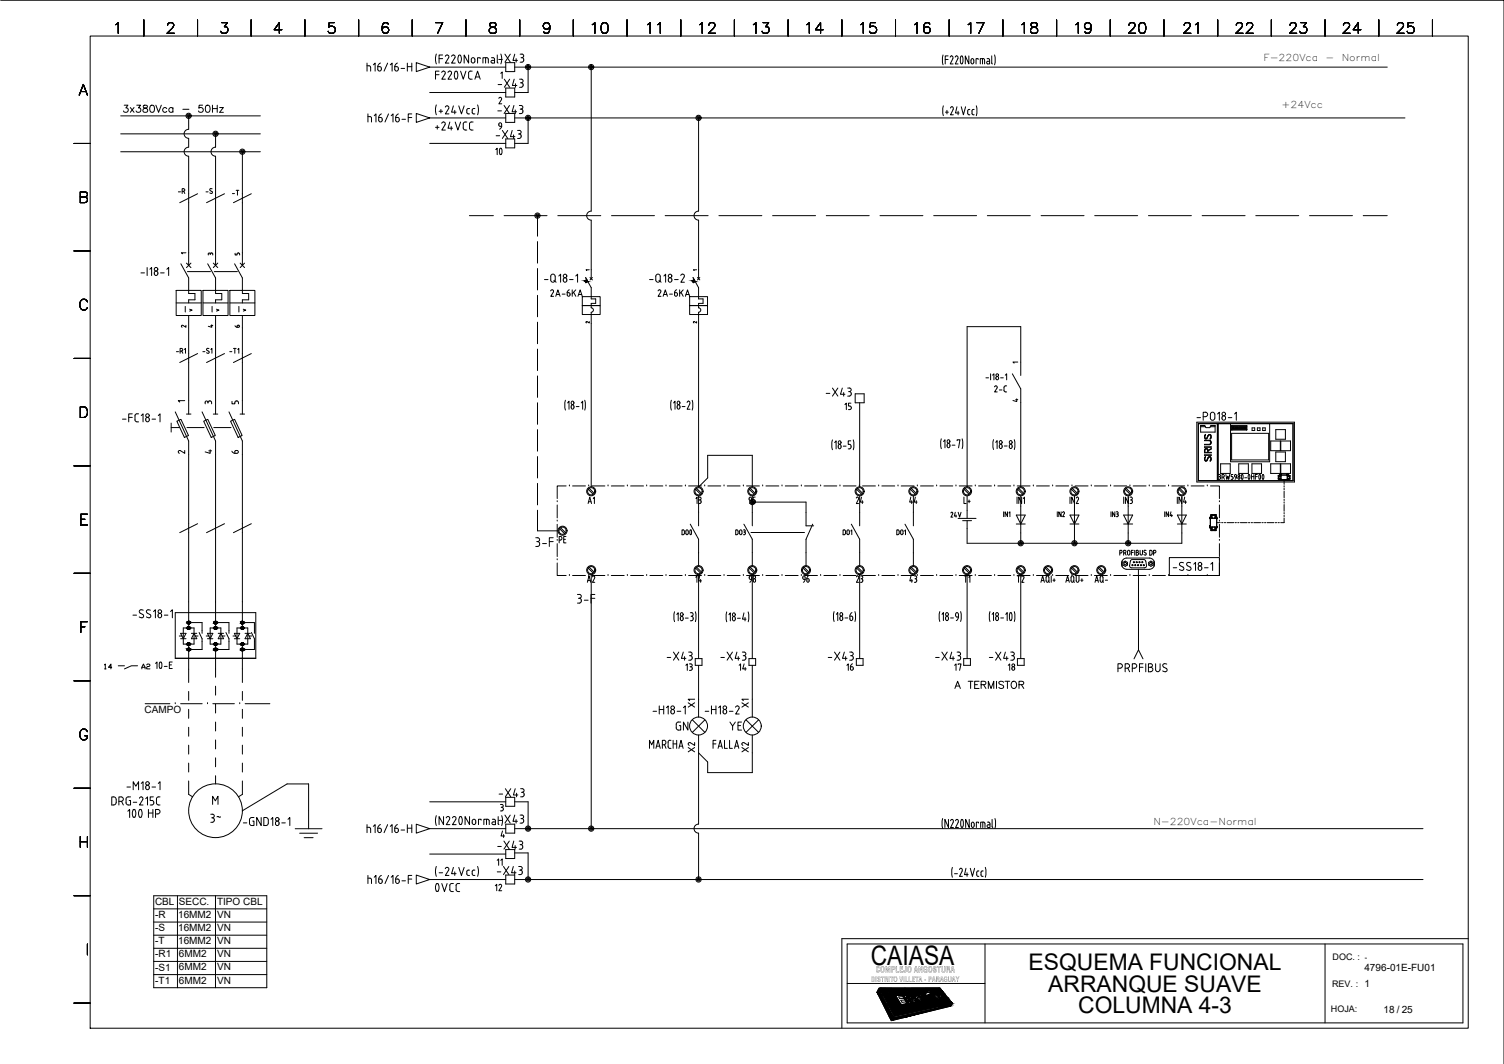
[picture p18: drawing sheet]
<svg xmlns="http://www.w3.org/2000/svg" width="420mm" height="297mm" viewBox="0 0 420 297" stroke-linecap="round" stroke-linejoin="round" font-family="sans-serif">
<defs><g id="words">
<text font-size="7.9" x="117.5" y="251.2">0VCC</text>
<text font-size="7.5" x="243.3" y="269.3">CAIASA</text>
<g font-size="6.6">
<text x="164.7" y="10.6">10</text>
<text x="179.9" y="10.6">11</text>
<text x="194.7" y="10.6">12</text>
<text x="209.5" y="10.6">13</text>
<text x="224.4" y="10.6">14</text>
<text x="239.5" y="10.6">15</text>
<text x="254.7" y="10.6">16</text>
<text x="269.5" y="10.6">17</text>
<text x="284.7" y="10.6">18</text>
<text x="299.5" y="10.6">19</text>
<text x="314.3" y="10.6">20</text>
<text x="329.8" y="10.6">21</text>
<text x="344.3" y="10.6">22</text>
<text x="359.5" y="10.6">23</text>
<text x="374.3" y="10.6">24</text>
<text x="389.5" y="10.6">25</text>
<text x="136.2" y="45.2">10</text>
</g>
<g font-size="6.4">
<text x="287.4" y="270.9">ESQUEMA FUNCIONAL</text>
<text x="292.9" y="276.9">ARRANQUE SUAVE</text>
<text x="301.2" y="282.9">COLUMNA 4-3</text>
</g>
<g font-size="5.7">
<text x="138.3" y="18.7">-X43</text>
<text x="138.3" y="25.8">-X43</text>
<text x="148.9" y="153.8">3-F</text>
<text x="189.4" y="151">DO0</text>
<text x="160.5" y="169.7">3-F</text>
<text x="138.3" y="231.1">-X43</text>
<text x="137.9" y="245.5">-X43</text>
</g>
<g font-size="5.3">
<text x="138.3" y="32.8">-X43</text>
<text x="120.6" y="37.4">+24VCC</text>
<text x="137.6" y="39.9">-X43</text>
<text x="61" y="56.1" transform="rotate(-90 61 56.1)">-S</text>
<text x="230" y="111.8">-X43</text>
<text x="333.4" y="118.5">-PO18-1</text>
<text x="185.6" y="185.6">-X43</text>
<text x="200.4" y="185.6">-X43</text>
<text x="230.4" y="185.6">-X43</text>
<text x="260.4" y="185.6">-X43</text>
<text x="275.5" y="185.6">-X43</text>
<text x="191.2" y="198.6">X1</text>
<text x="188" y="205">GN</text>
<text x="203.2" y="205">YE</text>
<text x="195.4" y="211" transform="rotate(-90 195.4 211)">X2</text>
<text x="138.6" y="223.7">-X43</text>
<text x="57.9" y="230.7">3~</text>
<text x="138.3" y="238.1">-X43</text>
</g>
<g font-size="4.9">
<text x="33.5" y="32.5">3x380Vca - 50Hz</text>
<text x="137.6" y="37.4">9</text>
<text x="153.1" y="84">2A-6KA</text>
<text x="183.1" y="84">2A-6KA</text>
<text x="276.9" y="110.8">2-C</text>
<text x="239.2" y="115.7" transform="rotate(-90 239.2 115.7)">15</text>
<text x="63.9" y="127.7">6</text>
<text x="163.3" y="141.8">A1</text>
<text x="207.4" y="141.8">95</text>
<text x="238.5" y="141.8">24</text>
<text x="253.3" y="141.8">44</text>
<text x="268.5" y="141.8">L+</text>
<text x="155.2" y="152.8">PE</text>
<text x="163.3" y="163.7">A2</text>
<text x="197.2" y="163.7" transform="rotate(-90 197.2 163.7)">14</text>
<text x="207.4" y="163.7">98</text>
<text x="222.6" y="163.7">96</text>
<text x="238.5" y="163.7">23</text>
<text x="257.2" y="163.7" transform="rotate(-90 257.2 163.7)">43</text>
<text x="268.5" y="163.7">T1</text>
<text x="287.2" y="163.7" transform="rotate(-90 287.2 163.7)">T2</text>
<text x="305.2" y="163.7">AQ-</text>
<text x="190.9" y="188.4">13</text>
<text x="205.7" y="188.4">14</text>
<text x="235.7" y="188.4">16</text>
<text x="265.6" y="188.4">17</text>
<text x="280.8" y="188.4">18</text>
<text x="266" y="193.3">A TERMISTOR</text>
<text x="210.3" y="198.6" transform="rotate(-90 210.3 198.6)">X1</text>
<text x="210.3" y="211" transform="rotate(-90 210.3 211)">X2</text>
<text x="137.6" y="249.8">12</text>
</g>
<g font-size="4.4">
<text x="49" y="55.4">-R</text>
<text x="64.2" y="55.7">-T</text>
<text x="63.1" y="99.8">-T1</text>
<text x="197.2" y="141.8" transform="rotate(-90 197.2 141.8)">13</text>
<text x="264.6" y="145.7">24V</text>
<text x="204.6" y="150.6">DO3</text>
<text x="249.4" y="150.6">DO1</text>
<text x="141.5" y="242.7" transform="rotate(-90 141.5 242.7)">11</text>
</g>
<g font-size="4">
<text x="64.6" y="92.4">6</text>
<text x="56.4" y="127.7">4</text>
</g>
<g font-size="3.5">
<text x="57.1" y="92.4">4</text>
<text x="56.4" y="113.9">3</text>
<text x="63.9" y="113.9">5</text>
<text x="282.2" y="113.2">4</text>
<text x="49" y="127.7">2</text>
</g>
<g font-size="3.1">
<text x="57.1" y="72.3">3</text>
<text x="64.9" y="72.3">5</text>
<text x="163" y="76.9">1</text>
<text x="193" y="76.9">1</text>
<text x="49.7" y="92.4">2</text>
<text x="163" y="91.4">2</text>
<text x="193" y="91.4">2</text>
<text x="282.2" y="102.7">1</text>
<text x="49" y="113.6">1</text>
</g>
<g font-size="2.8">
<text x="40.4" y="199.1">CAMPO</text>
<text x="43.3" y="252.6">CBL</text>
<text x="43.4" y="256.3">-R</text>
<text x="49.8" y="256.3">16MM2</text>
<text x="50" y="252.6">SECC.</text>
<text x="60.6" y="252.6">TIPO CBL</text>
<text x="60.7" y="256.3">VN</text>
<text x="43.4" y="259.9">-S</text>
<text x="43.4" y="263.6">-T</text>
<text x="49.8" y="259.9">16MM2</text>
<text x="49.8" y="263.6">16MM2</text>
<text x="60.7" y="259.9">VN</text>
<text x="60.7" y="263.6">VN</text>
<text x="43.4" y="267.3">-R1</text>
<text x="50" y="267.3">6MM2</text>
<text x="60.7" y="267.2">VN</text>
<text x="43.4" y="270.9">-S1</text>
<text x="43.4" y="274.6">-T1</text>
<text x="50" y="270.9">6MM2</text>
<text x="50" y="274.6">6MM2</text>
<text x="60.7" y="270.9">VN</text>
<text x="60.7" y="274.6">VN</text>
<text x="381.2" y="271">4796-01E-FU01</text>
<text x="386.5" y="282.7">18 / 25</text>
</g>
<g font-size="2.7">
<text x="353" y="17.1">F-220Vca</text>
<text x="370.3" y="17.1">-</text>
<text x="374.8" y="17.1">Normal</text>
<text x="358" y="30.3">+24Vcc</text>
<text x="322.2" y="230.2">N-220Vca-Normal</text>
</g>
<text font-size="2.6" x="49.7" y="72">1</text>
<g font-size="2.5">
<text x="372.3" y="268.1">DOC. :</text>
<text x="372.2" y="275.6">REV. : 1</text>
<text x="371.8" y="282.6">HOJA:</text>
</g>
<text font-size="2.3" x="244.6" y="271.5">COMPLEJO ANGOSTURA</text>
<text font-size="2.1" x="381.3" y="268">-</text>
<text font-size="1.9" x="243.3" y="274.1">DISTRITO VILLETA - PARAGUAY</text>
</g></defs>
<g fill="none" stroke="#000" stroke-width=".28">
<path d="M.2 .1h420v296.9M25.2 10.1h385v276.9h-385zM32.3 6.9l.7-.6v3M40.2 5.6v4.5M46.8 7l.2-.4 .4-.3 .9 .2a.68 .68 0 0 1 .1 1l-1.7 1.8h2M55.2 5.6v4.5M62 6.3h1.5l-.8 1.2a.95 .95 0 0 1 1 1.1 .95 .95 0 0 1-1.3 .7l-.4-.1-.3-.5M70.2 5.6v4.5M78.7 8.3h-2.1l1.4-2v3M85.2 5.6v4.5M93.4 6.3h-1.4l-.2 1.3a1.06 1.06 0 0 1 1.6 0 1.06 1.06 0 0 1-.2 1.6 1.06 1.06 0 0 1-1.5-.5M100.2 5.6v4.5"/>
<path d="M102.5 18.4h.8l.2 .4M102.5 17.6v2.3M103.5 18.8v1.1M104.3 18.1l.5-.5v2.3M106.3 17.6l-.5 .4-.3 .6M106.5 19.1a.52 .52 0 0 1-.3 .7 .52 .52 0 0 1-.7-.5v-.7h.7l.3 .5M108.3 17.6l-1 2.3M108.5 6.7a.86 .86 0 0 0-.9-.4 .86 .86 0 0 0-.7 .6 2.17 2.17 0 0 0 .3 2.3 .94 .94 0 0 0 1.3-.4 .94 .94 0 0 0-.6-1.3 .94 .94 0 0 0-1.2 .8M109 18.1l.5-.5v2.3M111 17.6l-.5 .4-.2 .6M111.3 19.1l-.3-.5h-.7v.7a.5 .5 0 0 0 .5 .5 .5 .5 0 0 0 .5-.5M111.3 19.1v.3"/>
<path d="M112 19.1h1M113.8 18.6h1.2M113.8 17.6v2.3M115 17.6v2.3M115.2 5.6v4.5M116.3 17.5l3.7 1.2-3.7 1.3zM120 18.7h21.3M121.7 6.3h2l-1.4 3M121.9 15.1l-.3 1.4 .3 1.3M122.7 19.9h-1v2.2M122.7 16.4h1M123.7 15.4h-1v2.2"/>
<path d="M124.9 15.4l-.5 .3M124.9 15.4l.4 .2v.5M125.3 16.1l-.9 1.5h1M126.6 15.4l.5 .2v.5M126.7 15.4l-.5 .3M127.1 16.1l-.9 1.5h1M127.2 20l.1-.1a1.29 1.29 0 0 1 .3 2.2h-.2a1.55 1.55 0 0 1-.2-2.1zM128.2 15.5h.5M128.2 15.5l-.3 1.2a.75 .75 0 0 0 .5 .9l.3-.1 .2-.8-.2-1.2M128.7 19.9l.7 2.2 .8-2.2M130.2 5.6v4.5M130.9 15.4v2.2l-1.2-2.2v2.2"/>
<path d="M131.9 19.9h-.7l-.3 .5M132.7 16.6a.5 .5 0 0 0-.5-.5 .5 .5 0 0 0-.5 .5v.5a.5 .5 0 0 0 .5 .5 .5 .5 0 0 0 .5-.5M132.7 16.6v.5M134.2 16.4v-.3h-.8v1.5M135.7 16.1v1.5M136 16.1l.4 .4M136 16.1h-1.1v1.5M137 6.5a.6 .6 0 0 0 .2 1 1.24 1.24 0 0 1 1.5 1.2 1.05 1.05 0 0 1-1.2 .6 1.05 1.05 0 0 1-.8-1 1.35 1.35 0 0 1 1.4-.8 .6 .6 0 0 0 .3-1l-.4-.2zM143.8 18.7h243.7M145.2 5.6v4.5M147.5 18.7v7.1M153.6 7.3a.93 .93 0 0 1-1.3 .8 .93 .93 0 0 1-.3-1.4 .93 .93 0 0 1 1.5 0 2.71 2.71 0 0 1-.3 2.5 .91 .91 0 0 1-1.3-.3"/>
<path d="M160.2 5.6v4.5M165.2 18.7v40.2a1.26 1.26 0 0 0-1.3 1.3 1.26 1.26 0 0 0 1.3 1.3v13.8M175.2 5.6v4.5M190.2 5.6v4.5M205.2 5.6v4.5M220.2 5.6v4.5M235.2 5.6v4.5M250.2 5.6v4.5M263.4 15.3l-.2 1.4 .2 1.4M264.1 16.6h.8M264.9 15.6h-.8v2.3M265.2 5.6v4.5"/>
<path d="M265.8 15.6l.3 .1 .1 .5-.7 1.7h.8M265.8 15.6l-.4 .4M266.8 16a.44 .44 0 0 1 .7-.3 .44 .44 0 0 1 .1 .7M267.6 16.4l-.7 1.5h.8M268.8 15.7l.2 .8-.2 1.2M268.9 15.7l-.1-.1a1.4 1.4 0 0 0-.3 2.2l.4-.1M270.7 15.6v2.3l-1-2.3v2.3M271.3 17.4v-.8l.3-.3 .4 .3 .1 .8M271.3 17.4l.3 .5 .4-.5M273.3 16.6v-.2h-.6v1.5M273.9 17.9v-1.5h1l.2 1.5M274.5 16.4v1.5"/>
<path d="M275.8 16.4h.3M276.1 16.3l.3 .3 .1 1.3-.7-.1-.2-.3 .2-.3 .7-.1M277.1 15.6v2l.2 .3M277.8 15.3l.2 1.4-.2 1.4M280.2 5.6v4.5M295.2 5.6v4.5M310.2 5.6v4.5M325.2 5.6v4.5M340.2 5.6v4.5M355.2 5.6v4.5M370.2 5.6v4.5M385.2 5.6v4.5"/>
<path d="M400.2 5.6v4.5M22.1 26.6l1.2-3 1.1 3M22.6 25.6h1.4M33.7 32.3h39M33.7 37.4h39M52.7 32.3v3.8a1.27 1.27 0 0 0-1.3 1.3 1.27 1.27 0 0 0 1.3 1.2v2.5a1.26 1.26 0 0 0-1.3 1.3 1.26 1.26 0 0 0 1.3 1.2M60.2 37.4v3.7a1.26 1.26 0 0 0-1.3 1.3 1.26 1.26 0 0 0 1.3 1.2M102.8 32.6l.9 .2 .1 1.3M102.8 31.8v2.3M104.5 32.3l.5-.5v2.3M105.8 32.8h.5a.57 .57 0 0 1 .5 .8 .57 .57 0 0 1-.9 .2zM106.5 31.8l-.5 .4-.2 .6"/>
<path d="M108.5 31.8l-1 2.3M109.3 32.3l.5-.5v2.3M110.5 32.8h.5a.57 .57 0 0 1 .5 .8 .57 .57 0 0 1-.9 .2zM111.3 31.8l-.5 .4-.3 .6M112.3 33.3h1M114 32.8h1M115 31.8h-1v2.3M116.3 31.7l3.7 1.2-3.7 1.3zM120 25.8h21.3M120 32.9h21.3M121.7 20.9h1M121.9 29.3l-.3 1.4 .3 1.3"/>
<path d="M122.7 31.1h1M123.2 30.6v.9M123.4 20.2a.5 .5 0 0 1 .7-.3 .5 .5 0 0 1 .2 .7l-.9 1.5h1M124.9 29.5l-.5 .4M124.9 29.6l.4 .2v.5M125.2 20.2a.5 .5 0 0 1 .6-.3 .5 .5 0 0 1 .3 .7l-.9 1.5h1M125.3 30.3l-.9 1.5h1M126.7 29.6l-.5 1.7h1.2M127 30.8v1M128.2 29.6l.7 2.2 .8-2.2M130.8 30.3l-.3 .2-.1 .9M130.9 30.3h.3"/>
<path d="M130.9 21.5l.3 .5 .7 .1M130.9 20.4v1.2M132.7 22.1l.7-2.2 .8 2.2M132.7 30.3l-.7 .2-.1 .9M132.9 21.5h1M133.4 29.3l.3 1.4-.3 1.3M143.8 32.9h248.7M147.5 32.9v7.1M195.2 32.9l-.1 26a1.26 1.26 0 0 0-1.2 1.3 1.26 1.26 0 0 0 1.2 1.3l.1 13.8M263.5 29.5l-.2 1.4 .2 1.4M264.1 31.3h.8M264.5 30.8v1"/>
<path d="M265.5 30.2a.43 .43 0 0 1 .7-.3 .43 .43 0 0 1 .1 .6M266.3 30.6l-.8 1.5h.8M267.3 29.8l-.4 1.7h1M267.7 31.1v1M268.5 29.8l.6 2.3 .6-2.3M270.3 31.6l.2 .4 .4 .1M270.9 30.6l-.5 .2-.1 .8M271.5 31.6l.2 .4 .4 .1M272.1 30.6l-.5 .2-.1 .8M272.7 29.5l.2 1.4-.2 1.4M20.7 40.1h4.5M22.4 55l1.8-.2a.71 .71 0 0 0 0-1.1l-1.8-.1v3h1.3a.79 .79 0 0 0 .8-.8 .79 .79 0 0 0-.8-.8"/>
<path d="M33.7 42.4h39M52.7 43.6v10.5M52.7 56.6v17.5M55.2 54.1l-5 2.5M60.2 43.6v10.5M60.2 56.6v17.5M67.7 42.4v11.7M67.7 56.6v17.5M70.2 54.1l-5 2.5M120 40h21.3M20.7 70h4.5M39.4 76.2h1"/>
<path d="M41.1 74.7v2.2M41.9 75.2l.5-.5v2.2M44.1 76.2a.57 .57 0 0 0-.8-.4 .57 .57 0 0 0-.3 .8 .57 .57 0 0 0 .8 .2l.3-.4M44.1 76.2v.2M44.9 76.2h1M46.6 75.2l.5-.5v2.2M50.5 73.6l2.2 4v4.3h1.8v1.8h-1.8v.9M52.1 73.5l1.2 1.2M52.4 75.8h6.4M53.3 73.5l-1.2 1.2M58 73.6l2.2 4v4.3h1.8v1.8h-1.8v.9M59.6 73.5l1.2 1.2"/>
<path d="M59.9 75.8h6.4M60.8 73.5l-1.2 1.2M65.5 73.6l2.2 4v4.3h1.8v1.8h-1.8v.9M67.1 73.5l1.2 1.2M68.3 73.5l-1.2 1.2M131.1 60.2h6.7M140.8 60.2h12M150.2 60.2v5.7M150.2 67.4v6.1M150.2 75v5.9M152.1 78h1M154 76.7l.5-.2 .4 .2 .2 1.5a.61 .61 0 0 1-.6 .6 .61 .61 0 0 1-.6-.6z"/>
<path d="M154.7 78.3l.7 .5M155.8 60.2h12M156.1 77.1l.5-.6v2.3M157.4 78a.5 .5 0 0 1 .5-.5 .5 .5 0 0 1 .4 .5M157.4 78a.54 .54 0 0 0 .5 .8 .54 .54 0 0 0 .4-.8M159.1 78h1M160.8 77.1l.6-.6v2.3M163.4 78.4l.5-.4-.3-.5 1.6 2.8M164.8 77.5l.7 .7M165.5 77.5l-.7 .7M170.8 60.2h12M181.5 78h1"/>
<path d="M183.4 76.7l.4-.2 .5 .2 .1 1.5a.62 .62 0 0 1-.6 .6 .62 .62 0 0 1-.6-.6zM184.1 78.3l.6 .5M185.5 77.1l.4-.6v2.3M185.8 60.2h12M186.7 78a.5 .5 0 0 1 .5-.5 .5 .5 0 0 1 .5 .5M186.7 78a.51 .51 0 0 0 .3 .8 .51 .51 0 0 0 .7-.5M187.7 78v.3M188.4 78h1.1M190.7 76.5l-.5 .4M190.7 76.5l.3 .1 .2 .5-1 1.7h1M193.4 78.4l.5-.4-.3-.5 1.6 2.8M194.8 77.5l.7 .7"/>
<path d="M195.5 77.5l-.7 .7M200.8 60.2h12M215.8 60.2h12M230.8 60.2h12M245.8 60.2h12M260.8 60.2h12M275.8 60.2h12M290.8 60.2h12M305.8 60.2h12M320.8 60.2h12M335.8 60.2h12M350.8 60.2h12"/>
<path d="M365.8 60.2h12M380.8 60.2h6.7M24.4 84.3a1.1 1.1 0 0 0-1.2-.8 1.1 1.1 0 0 0-.9 1.2 1.3 1.3 0 0 0 .3 1.4 1.3 1.3 0 0 0 1.4 .3l.4-.6M49.2 81.1h7v7h-7zM49.2 84.6h7M49.3 98.2h.6M50.3 98h.4M50.7 98l.3-.2v-.3l-.7-.2v1.3M50.8 98l.3 .6M51.5 97.6l.3-.3v1.3M51.8 85.5v1.6M52.7 88.1v27.5"/>
<path d="M53 86.3l.7 .3-.7 .3M55.2 98.7l-5 2.5M56.7 98.2h.6M56.7 81.1h7v7h-7zM56.7 84.6h7M58 97.2l.4 .1M58 97.2l-.3 .5 .8 .7-.3 .2-.5-.1M58.9 97.6l.3-.3v1.3M59.2 85.5v1.6M60.2 88.1v27.5M60.5 86.3l.7 .3-.7 .3M62.7 98.7l-5 2.5"/>
<path d="M64.2 81.1h7v7h-7zM64.2 84.6h7M66.7 85.5v1.6M67.7 91.6v7.1M68 86.3l.7 .3-.7 .3M70.2 98.7l-5 2.5M150.2 82.5v5.9M150.2 89.9v6.1M150.2 97.5v5.9M162.7 85.3h5v2.5h-5zM162.7 82.8h5v2.5h-5zM165.2 85.9a.62 .62 0 0 1 .6 .6 .62 .62 0 0 1-.6 .7v48.7"/>
<path d="M165.2 85.3v.6M165.2 83.4h1.2v1.3h-1.2M192.7 85.3h5v2.5h-5zM192.7 82.8h5v2.5h-5zM195.1 85.9a.62 .62 0 0 1 .7 .6 .62 .62 0 0 1-.7 .7l.1 48.7M195.2 83.4h1.2v1.3h-1.2M195.2 85.3v.6M20.7 100.1h4.5M22.4 113.6h1a1.59 1.59 0 0 1 1.1 1.5 1.59 1.59 0 0 1-1.1 1.5h-1zM34.2 117h1M36 116.5h1M37 115.5h-1v2.3"/>
<path d="M38.7 115.5l-.7 .1a1.92 1.92 0 0 0-.2 1.9l.9 .3M39.5 116l.5-.5v2.3M40.8 116.8a.55 .55 0 0 1 .8-.1 .55 .55 0 0 1 0 .8 .55 .55 0 0 1-.8 0zM42.5 117h1M44.2 116l.5-.5v2.3M47.8 119.4h2.4M47.8 118.1v2.5M49 115l3.7 8.1v52.2M49.4 117.6l1.1-.5 2.2 4.5-1.2 .5zM52.1 115.6h1.2M52.2 119.4h4.8M56.5 115l3.7 8.1v52.2"/>
<path d="M56.9 117.6l1.1-.5 2.2 4.5-1.2 .5zM59.6 115.6h1.2M59.7 119.4h4.8M64 115l3.7 8.1M64.4 117.6l1.1-.5 2.1 4.5-1.1 .5zM67.1 115.6h1.2M67.7 101.2v14.4M150.2 105v5.9M150.2 112.4v6.1M150.2 119.9v6M158 111.7l-.2 1.4 .2 1.4M158.6 112.5l.4-.5v2.2"/>
<path d="M159.6 113.7l.3 .5 .4-.5M159.6 113.7v-.5l.3-.2 .4 .2 .1 .5M161 113.5h.8M162.4 112.5l.4-.5v2.2M163.4 111.7l.2 1.4-.2 1.4M187.5 111.7l-.2 1.4 .2 1.4M188.2 112.5l.4-.5v2.2M189.2 113.7v-.5l.4-.2 .3 .2 .1 .5M189.2 113.7l.4 .5 .3-.5M190.6 113.5h.8M192 112.4a.43 .43 0 0 1 .6-.4 .43 .43 0 0 1 .1 .7M192.7 112.8l-.7 1.4h.8"/>
<path d="M193.4 111.7l.2 1.4-.2 1.4M238.9 109.9h2.5v2.5h-2.5M240.2 112.4v23.5M276.7 104.4v1.7M277.3 104.7l.4-.3v1.7M278.2 105.5l.4-.4 .4 .4M280.8 104.7l.4-.3v1.7M282.8 104.4l2.4 4.2v27.3M285.2 104.8v-13.6h-15v44.7M334.3 117.9h27.3v16.7h-27.3zM334.7 118.2v16h5.4v-16M334.8 118.3v15.9h5.3v-15.9"/>
<path d="M335.4 118.8v1.8h4v-1.8M340.3 118.2h21v16h-21zM340.3 118.3h20.9v15.9h-20.9zM343.8 118.3v10.6h10.9v-10.6M349.8 119.5h.7v.7h-.7zM351.3 119.5h.7v.7h-.7zM352.7 119.5h.8v.7h-.8zM356.4 119.9h2.7v2.7h-2.7zM20.7 130.1h4.5M67.7 126.9v48.4M150.2 127.5v5.9M150.2 134.9v6.1"/>
<path d="M158.2 135.7h-2.5v3.5M159.1 135.7h.1M160 135.7h3.6M164.5 135.7h.1M165.4 135.7h3.6M169.9 135.7h.1M170.8 135.7h3.6M175.3 135.7h.1M176.2 135.7h3.6M180.7 135.7h.1M181.6 135.7h3.6M186.1 135.7h.1"/>
<path d="M187 135.7h3.6M191.5 135.7h.1M192.4 135.7h3.6M194.6 136.3l1.4 1.4M196.9 135.7h.1M197.8 135.7h3.6M202.3 135.7h.1M203.2 135.7h3.6M207.7 135.7h.1M208.6 135.7h3.6M210.2 135.9v-8.8h-12.5v6.3l-2.5 2.6M213.1 135.7h.1"/>
<path d="M214 135.7h3.6M218.5 135.7h.1M219.4 135.7h3.6M223.9 135.7h.1M224.8 135.7h3.6M229.3 135.7h.1M230.2 135.7h3.6M232.5 122.8l-.2 1.4 .2 1.4M233.2 123.6l.4-.5v2.2M234.4 124.1a.56 .56 0 0 1 .6 .6 .56 .56 0 0 1-.6 .5l-.2-.7zM234.7 135.7h.1M235.6 124.6h.8"/>
<path d="M235.6 135.7h3.6M237.7 123.1h-.7v1a.64 .64 0 0 1 .7 .4 .64 .64 0 0 1-.3 .8h-.4M238.4 122.8l.2 1.4-.2 1.4M240.1 135.7h.1M241 135.7h3.6M245.5 135.7h.1M246.4 135.7h3.6M250.9 135.7h.1M251.8 135.7h3.6M256.3 135.7h.1M257.2 135.7h3.6M261.7 135.7h.1"/>
<path d="M262.6 135.7h3.6M263 122.5l-.2 1.4 .2 1.4M263.6 123.3l.4-.5v2.2M264.8 123.8a.55 .55 0 0 1 .6 .6 .55 .55 0 0 1-.6 .5l-.2-.6zM266 124.3h.8M267.1 135.7h.1M267.4 123v-.2h.8l-.4 2.2M268 135.7h3.6M268.8 122.5l.2 1.4-.2 1.4M272.5 135.7h.1M273.4 135.7h3.6M277.5 122.7l-.2 1.4 .2 1.4"/>
<path d="M277.9 135.7h.1M278.2 123.5l.4-.5v2.3M278.8 135.7h3.6M280 124.5l-.1-.3a.54 .54 0 0 0-.8 .2 .54 .54 0 0 0 .3 .8h.4l.2-.5M280 124.5v.2M280.6 124.5h.8M282.7 124.5v-.3a.54 .54 0 0 0-.8 .2 .54 .54 0 0 0 .3 .8h.4l.1-.5M282.8 124.5v.2M283.3 135.7h.1M283.3 122.7l.2 1.4-.2 1.4M284.1 138.8v1.8M284.2 135.7h3.6"/>
<path d="M284.3 136.6l1.4 1.4M284.6 136.3l1.4 1.4M285.2 138.4v13.3M285.4 138.8v1.8l-.8-1.8v1.8M285.9 139.2l.3-.4v1.8M288.7 135.7h.1M289.6 135.7h3.6M294.1 135.7h.1M295 135.7h3.6M298.9 138.8v1.8M299.3 136.6l1.4 1.4M299.5 135.7h.1"/>
<path d="M299.6 136.3l1.4 1.4M300.2 138.4v13.3M300.2 138.8v1.8l-.8-1.8v1.8M300.4 135.7h3.6M300.7 139.1l.3-.3 .3 .2-.6 1.6h.6M304.9 135.7h.1M305.8 135.7h3.6M310.3 135.7h.1M311.2 135.7h3.6M313.9 138.8v1.8M314.3 136.6l1.4 1.4M314.6 136.3l1.4 1.4"/>
<path d="M315.2 138.4v13.3M315.2 138.8v1.8l-.8-1.8v1.8M315.7 135.7h.1M315.7 138.8h.5l.1 .4-.3 .4 .3 .2v.6l-.6 .2M315.8 139.6h.2M316.6 135.7h3.6M321.1 135.7h.1M322 135.7h3.6M326.5 135.7h.1M327.4 135.7h3.6M328.9 138.8v1.8M329.3 136.6l1.4 1.4"/>
<path d="M329.6 136.3l1.4 1.4M330.2 138.8v1.8l-.8-1.8v1.8M330.2 138.4v13.3h-60v-6.3M331 138.8l-.4 1.4h.8M331.2 139.8v.8M331.9 135.7h.1M332.8 135.7h3.6M336.5 127l1.9 .1zM336.5 122.9h1.3l.6 .5a.61 .61 0 0 1-.6 .8l-1.3-.2h1.6l.1-.8zM336.5 124.7l1.9 .2zM336.6 121.5l.2-.2-.2 .5 .2 .6h.3l.4-.8a.48 .48 0 0 1 .5-.3 .48 .48 0 0 1 .4 .4l-.3 .9 .1-.5-.1-.7-.4 .1-.5 .9-.4 .2-.3-.5zM336.7 125.3h.6l.2 .4 .9-.5-.9 .7v.4l.9 .1h-1.9z"/>
<path d="M336.7 125.4h.6l.1 .9h-.8zM336.8 127.5l-.2 .4 .2 .7 .3-.1 .4-.8a.48 .48 0 0 1 .8 0l.1 .6-.3 .5 .1-.5-.1-.7-.4 .1-.6 1h-.3l-.3-.8zM337.3 135.7h.1M337.5 125.7h.1M338.2 135.7h2.5v3.5M340.4 132.5h.3M340.6 133.1h.1M340.7 132.4l.3 .4-.3 .3M340.7 133.1l.3 .4-.2 .3h-.4M341 129.5h2.7v2.7h-2.7zM341.4 133.2l.6-.2-.1-.5h-.5v1.3M341.8 133.2l.3 .6"/>
<path d="M342.5 132.5l.2 1.3 .3-.9 .3 .9 .2-1.3M343.9 133.8h.3M344.1 121h10.3v7.4h-10.3zM344.2 133.1l.3 .3M344.4 132.5h-.5v.6h.3M344.5 133.5l-.3 .3M344.5 133.4v.1M345 132.5l.4 .1v.6l-.5-.1zM345.4 133.2l-.4 .6M346.1 129.5h2.6v2.7h-2.6zM346.9 132.5h.1a.79 .79 0 0 1 0 1.3l-.2-.7zM347.7 133.4h.6"/>
<path d="M348.8 132.5h.1a.79 .79 0 0 1 0 1.3l-.2-.7zM349.6 133.1h.7M349.6 132.5v1.3M349.7 129.5h2.7v2.7h-2.7zM350.3 132.5v1.3M350.7 133.1h.5M351.2 132.5h-.5v1.3M351.8 132.5a.79 .79 0 0 1 0 1.3l-.2-.7zM352.7 132.5h.1a.79 .79 0 0 1 0 1.3l-.2-.7zM355 123.1h2.7v2.7h-2.7zM355 129.5h2.7v2.7h-2.7zM356.4 126.2h2.7v2.7h-2.7z"/>
<path d="M357.1 132.7v1.1M357.1 133.8h.4M357.1 133.4h.2M357.1 133.1h.2M357.3 132.8v.9M357.4 132.8l.1 .2M357.5 133.6l.1 .1M357.5 133.8h.1M357.5 132.7h.1M357.5 132.7h-.4M357.5 133.8l.3 .3M357.5 133.7h-.4"/>
<path d="M357.6 133.7h.1M357.6 133.7l.1 .1M357.6 133.8l2.1 .1M357.6 132.7v.1M357.6 132.5l-.1 .2M357.6 133.6l.3 .4M357.7 133.8h.1M357.7 132.7h-.1M357.7 132.7h2.1M357.7 132.5h.1M357.8 133.9h.1M357.8 132.6l-.3 .2h-.4"/>
<path d="M357.8 123.1h2.7v2.7h-2.7zM357.8 129.5h2.7v2.7h-2.7zM357.8 133v.6M357.8 132.4l-.1 .1M357.8 133h-.5v.6l.5-.1M357.9 132.4h.1M357.9 132.6h.1M357.9 134.1h.1M357.9 132.6l-.3 .4M357.9 132.4v.1M357.9 132.5h.1M357.9 132.5v.1"/>
<path d="M358 132.6v1.3M358.7 133.9v1.3M358.7 135.6v.4M358.7 136.3v.4M358.7 137.1v1.9M358.7 139.3v.4M359.5 132.6v1.3M359.5 134h.1M359.5 132.5l.1 .1M359.6 132.6l.2 .4M359.6 132.4l-.1 .2M359.6 132.4h.1"/>
<path d="M359.6 132.6h.1M359.6 133h.6v.6l-.6-.1M359.6 132.4l.2 .1M359.6 133v.6M359.7 132.6l.1 .1M359.8 133.8h.1M359.8 132.7h.1M359.8 132.5l.1 .2M359.8 133.6l-.3 .4M359.8 132.7l.1 .1M359.9 133.7v.1M359.9 132.7h.4"/>
<path d="M359.9 132.8h.1M359.9 133.8l-.3 .3M360 132.7h.1M360 133.8h.1M360 133.8h-.1M360 133.7h.1M360.2 133.4h.1M360.2 133.1h.1M360.2 132.8v.9M360.3 132.8h-.4M360.3 133.7l-.7 .2h-1.8M360.3 133.8h-.3"/>
<path d="M360.4 132.7v1.1M22.6 145h1.1M24.4 143.6h-1.8v3h1.8M55.2 146.2l-5 2.5M62.7 146.2l-5 2.5M70.2 146.2l-5 2.5M150.2 142.4v5.8M155.7 140.1h.1M155.7 145.5h.1M155.7 156.3h.1M155.7 157.2v3.5h2.5M155.7 141v3.6"/>
<path d="M155.7 146.4v3.6M195.2 143.1v3.7M195.2 150.5v7.4M209.8 148.7h14.9M210.2 143.1v3.7M210.2 150.5v7.4M210.2 140.2h15v6.6h2.1M227 146.3l-1.8 4.2v7.4M236.2 148.9l-.2 .3-.5 .1v-1.4l.6 .2 .1 .8M236.8 148h.3l.2 .3-.1 .8-.3 .2-.3-.4zM237.7 148.2l.3-.3v1.4M237.8 146.3l2.4 4.2v7.4"/>
<path d="M240.2 143.1v3.7M255.2 143.1v3.7M255.2 150.5v7.4M267.7 144.7h5M268.9 145.4h2.5M280.4 142.9v1.3M281.5 142.9v1.3l-.7-1.3v1.3M281.9 143.2l.2-.3v1.3M283.9 143.8h2.5l-1.2 2.5zM283.9 146.3h2.5M292 158.6l1.3 1.4M292.2 158.3l1.4 1.4"/>
<path d="M295.4 142.9v1.3M296.4 142.9v1.3l-.6-1.3v1.3M296.8 143.1l.4-.2 .1 .5M297.3 143.3l-.4 .9h.5M298.9 143.8h2.5l-1.2 2.5zM298.9 146.3h2.5M299.3 158.6l1.4 1.4M299.6 158.3l1.4 1.4M310.4 142.9v1.3M311.4 142.9v1.3l-.6-1.3v1.3M311.8 142.9l.5 .1v.3l-.3 .2M312.1 143.5l.3 .4-.2 .3h-.4"/>
<path d="M312.8 154.4l.6-.2-.1-.5-.5-.1v1.4M313.4 158h.1M313.5 156.7v1.4M313.7 157l.6-.4 .7 .4v.7l-.7 .4-.6-.4zM313.9 154.4l.6-.2-.1-.5-.5-.1v1.4M313.9 143.8h2.5l-1.2 2.5zM313.9 146.3h2.5M314.3 154.4l.3 .6M315.6 154l-.1-.3h-.4l-.1 .9 .3 .4 .3-.4M315.7 154v.6M315.8 156.7l-.2 1.1M316.1 154.2h.5"/>
<path d="M316.3 156.2l-.5 .5M316.4 156.2h3.1M316.6 153.6h-.5v1.4M317 153.6v1.4M317.4 153.6l.6 .2-.3 .4 .3 .2-.1 .5-.5 .1zM317.4 154.2h.4M318 158.9l.1 22.5M318.5 153.6v1.2l.3 .2 .3-.2 .1-1.2M319.5 156.2l.5 .2 .3 1.4-.1 .4-.3 .3h-3.9l-.4-.3v-.4M320.2 153.7l-.4-.1-.2 .2 .6 .9-.2 .3-.5-.2M320.9 157l.6-.4 .7 .4v.7l-.7 .4-.6-.4zM321.1 155.8a1.57 1.57 0 0 1 1.4 1.6 1.57 1.57 0 0 1-1.4 1.5"/>
<path d="M321.1 155.8h-6.3a1.57 1.57 0 0 0-1.5 1.6 1.57 1.57 0 0 0 1.5 1.5h6.3M321.9 154l-.2-.3-.5-.1v1.4l.6-.2 .1-.8M322.3 154.4l.6-.2-.1-.5-.5-.1v1.4M322.4 156.7v1.4M325.4 142.9v1.3M326.5 142.9v1.3l-.7-1.3v1.3M326.7 155.7h14v5h-14zM327.1 142.9l-.2 1h.6M327.3 143.6v.6M327.7 158.5h1M328.9 143.8h2.5l-1.2 2.5zM328.9 146.3h2.5"/>
<path d="M329.8 158l.7 .3a.56 .56 0 0 1 .1 .8 .56 .56 0 0 1-.9 0l-.2-.1M330.6 157.1a.6 .6 0 0 0-.9 0 .6 .6 0 0 0 .1 .8M331.8 158l.8 .4a.64 .64 0 0 1-.3 .9 .64 .64 0 0 1-.8-.3M332 157l.6 .1M332 157l-.5 .4 .3 .5M333.5 157.5l.5-.5v2.3M334.7 158.5a.5 .5 0 0 1 .5-.5 .5 .5 0 0 1 .5 .5M334.8 158.5a.54 .54 0 0 0 .4 .7 .54 .54 0 0 0 .5-.7M336.5 158.5h1M337.9 147.1h.1M337.9 144.7h.1M337.9 147.1v.1"/>
<path d="M337.9 144.7l.2 .1M337.9 147l.2 .1M337.9 147v.1M337.9 147.1l.1 .2M337.9 147h.1M337.9 147.3h.1M338 147.3l.2 .2M338 144.5l-.1 .2M338 144.5l-.1 .1M338 144.5h.1M338.1 144.8h-.1M338.1 144.7h.1"/>
<path d="M338.1 147.1h.1M338.1 147.1v.1M338.1 144.7l-.1 .1M338.1 144.6v.1M338.1 144.5v2.8M338.1 147.3l.1 .1M338.1 146.9l.2 .2h1.4l.2-.2M338.1 144.9l1.6-.2 .2 .2M338.2 144.7l-.1 2.4 .5 .3M338.2 147.3h.1M338.2 144.5h.1M338.2 144.2l-.2 .3"/>
<path d="M338.2 147.4l.2 .1M338.2 147.6h.1M338.2 144.2l.1-.5h1.4l.1 .5M338.2 144.2h.1M338.2 157.5l.6-.5v2.3M338.2 147.4h.1M338.3 144.4h-.1M338.3 147.4v.1M338.4 147.5l.2 .1M338.4 147.5v.6M338.4 143.7v.5M338.5 143.9h1.1"/>
<path d="M338.5 147.9h1.1M338.5 144.2l-.4 .3M338.6 144.4l-.5 .3M338.6 143.9v.8h.8v-.8M338.6 147.9v-.7h.8v.7M338.7 144.7h.1M338.7 147.1v.1M338.8 143.7v.2M338.8 147.9v.2M339.2 143.7v.2M339.2 147.9v.2M339.4 144.7h.1"/>
<path d="M339.4 147.1v.1M339.4 147.4h.1M339.4 144.4h.1M339.5 144.4l.4 .3M339.6 147.6h-.2M339.6 143.7v.5l.3 .4M339.6 144.3h.1M339.6 147.5v.6M339.7 147.5l-.1 .1M339.8 144.2h.1M339.8 144.2l.3 .3v.3l-.2-.1M339.8 147.6l-.1 .5h-1.4l-.1-.5"/>
<path d="M339.8 147.6h.1M339.9 144.7v2.4l-.4 .3M339.9 144.6v2.6M339.9 147.2l-.2 .3M339.9 147.1h.2M339.9 147.2h.1M339.9 145.9h1M340.1 147.1l-.3 .4M340.1 147.1h.1M340.7 156.3h.1M340.7 150.9h.1M340.7 145.5h.1"/>
<path d="M340.7 140.1h.1M340.7 141v3.6M340.7 146.4v3.6M340.7 151.8v3.6M340.7 157.2v3.5h-2.5M341.3 145.9h.4M342 145.9h.4M342.8 145.9h1.9M345 145.9h.4M345.8 145.9h.3M346.5 145.9h1.9M348.8 145.9h.3"/>
<path d="M349.5 145.9h.4M350.3 145.9h1.8M352.5 145.9h.4M353.3 145.9h.4M354 145.9h1.9M356.3 145.9h.3M357 145.9h.4M358.7 144.6v1.3h-.9M358.7 140.1v.4M358.7 140.9v1.8M358.7 143.1v.4M358.7 143.9v.3"/>
<path d="M20.7 160h4.5M22.6 175h1.1M24.4 173.6h-1.8v3M37.1 171.7h1M40 170.4a.59 .59 0 0 0-.8-.1 .59 .59 0 0 0 0 .9l.7 .3a.56 .56 0 0 1 .1 .9 .56 .56 0 0 1-.9 0l-.2-.2M41.9 171.5a.56 .56 0 0 1 .1 .9 .56 .56 0 0 1-.9 0l-.2-.2M42 170.4a.59 .59 0 0 0-.9-.1 .59 .59 0 0 0 .1 .9l.7 .3M42.9 170.7l.5-.5v2.3M44.2 172a.54 .54 0 0 1 .5-.8 .54 .54 0 0 1 .4 .8M44.2 172a.5 .5 0 0 0 .5 .5 .5 .5 0 0 0 .4-.5M45.9 171.7h1M47.6 170.7l.6-.5v2.3"/>
<path d="M49 171h22.5v12.8h-22.5zM50.1 177.6h.7M50.5 178.3h1.5M50.5 176.8h1.5l-.8 1.5zM51.2 175.3h3v4.5h-3zM52.7 179.8v10.7M52.7 173.8h3.8v3M53.5 176.8h1.5M54.2 176.8l.8 1.5h-1.5zM54.6 177.6h.7M55.6 176.6l.9 1.7v3h-3.8M57.6 177.6h.7"/>
<path d="M58 178.3h1.5M58 176.8h1.5l-.8 1.5zM58.7 175.3h3v4.5h-3zM60.2 179.8v9.3M60.2 173.8h3.8v3M61 176.8h1.5M61.7 176.8l.8 1.5h-1.5zM62.1 177.6h.7M63.1 176.6l.9 1.7v3h-3.8M65.1 177.6h.7M65.5 178.3h1.5M65.5 176.8h1.5l-.8 1.5z"/>
<path d="M66.2 175.3h3v4.5h-3zM67.7 179.8v10.7M67.7 173.8h3.4v3M68.5 176.8h1.5M69.2 176.8l.8 1.5h-1.5zM69.6 177.6h.7M70.2 176.6l.9 1.7v3h-3.4M159.1 160.7h.1M160 160.7h3.6M165.2 160.4v70.9M165.4 160.7h3.6M169.9 160.7h.1"/>
<path d="M170.8 160.7h3.6M175.3 160.7h.1M176.2 160.7h3.6M180.7 160.7h.1M181.6 160.7h3.6M186.1 160.7h.1M187 160.7h3.6M188.4 170.8l-.2 1.4 .2 1.3M189.1 171.5l.4-.4v2.2M190.2 172.1a.55 .55 0 0 1 .7 .6 .55 .55 0 0 1-.7 .5l-.1-.7zM191.5 172.6h.8M191.5 160.7h.1"/>
<path d="M192.8 171.1l.8 .2v.5l-.4 .2M193.1 172h.2M193.2 172l.4 .3v.7l-.8 .3M194.3 170.8l.2 1.4-.2 1.3M195.2 160.4v23.5M197.8 160.7h3.6M202.3 160.7h.1M203 170.8l-.2 1.4 .2 1.4M203.2 160.7h3.6M203.6 171.6l.4-.5v2.2M204.8 172.2a.56 .56 0 0 1 .6 .5 .56 .56 0 0 1-.6 .6l-.2-.4zM206 172.6h.8"/>
<path d="M207.8 171.1l-.4 1.8h1M208.1 172.3v1M209 170.8l.2 1.4-.2 1.4M210.2 160.4v23.5M214 160.7h3.6M218.5 160.7h.1M219.4 160.7h3.6M230.2 160.7h3.6M233 170.7l-.2 1.4 .2 1.4M233.6 171.5l.4-.5v2.3M234.7 160.7h.1M234.8 172.1a.56 .56 0 0 1 .6 .5 .56 .56 0 0 1-.6 .6l-.2-.7z"/>
<path d="M235.6 160.7h3.6M236 172.5h.8M237.4 172h.4a.61 .61 0 0 1 .4 .7 .61 .61 0 0 1-.6 .5zM238 171l-.4 .4-.2 .6M238.8 170.7l.2 1.4-.2 1.4M240.2 160.4v23.5M241 160.7h3.6M245.5 160.7h.1M246.4 160.7h3.6M250.9 160.7h.1M257.2 160.7h3.6M261.7 160.7h.1"/>
<path d="M262.5 170.7l-.2 1.4 .2 1.4M262.6 160.7h3.6M263.2 171.5l.3-.5v2.3M264.4 172.1a.56 .56 0 0 1 .6 .5 .56 .56 0 0 1-.6 .6l-.2-.4zM265.6 172.5h.8M267 171.8l.1-.7h.4l.3 1.1M267 171.8l.1 .4 .7 .1M267.8 172.2l-.2 .6-.4 .5M268.4 170.7l.2 1.4-.2 1.4M270.2 160.4v23.5M273.4 160.7h3.6M276.6 170.7l-.2 1.4 .2 1.4"/>
<path d="M277.2 171.5l.4-.5v2.3M277.9 160.7h.1M278.3 172.1a.56 .56 0 0 1 .6 .5 .56 .56 0 0 1-.6 .6l-.1-.7zM278.8 160.7h3.6M279.6 172.5h.8M281 171.5l.4-.5v2.3M282.2 171.1v-.1a1.44 1.44 0 0 1 .3 2.2 1.48 1.48 0 0 1-.3-2.1zM283.3 170.7l.2 1.4-.2 1.4M285.2 160.4v23.5M289.6 160.7h3.6M290.8 162.6l.5-1.8 .5 1.8M290.9 162.1h.7"/>
<path d="M292.8 162.2l.4 .4M293 161.3l-.2-.5h-.4l-.2 1.3 .4 .5 .4-.5M293 161.3v.8M293.7 160.8v1.8M294.1 160.7h.1M294.2 162h.6M294.5 161.6v.8M295 160.7h3.6M297.8 162.6l.4-1.8 .5 1.8M297.9 162.1h.7M299.4 160.8h.4l.2 .5-.1 1-.3 .3-.4-.5zM299.5 160.7h.1"/>
<path d="M299.8 162.2l.4 .4M300.4 160.7h3.6M300.7 160.8l-.1 1.3 .4 .5 .4-.3v-1.5M301.9 162h.7M302.2 161.6v.8M311.2 160.7h3.6M315.7 160.7h.1M316.6 160.7h3.6M321.1 160.7h.1M322 160.7h3.6M326.5 160.7h.1M327.4 160.7h3.6"/>
<path d="M331.9 160.7h.1M332.8 160.7h3.6M337.3 160.7h.1M20.7 190.1h4.5M29.2 185.6l.2-.2v1.3M29.2 186.7h.4M31.2 186.3h-.9l.7-.9v1.3M33 185.9h1.8M38.4 185.9h-1.7l-1.9 .8M39.6 186.7l.5-1.3 .4 .9v.4M39.6 186.3h.9M40.6 196.5h6.9"/>
<path d="M41 185.6l.2-.2h.5l.2 .2-.2 .5h-.5l-.2 .2v.4h.9M43.5 185.2l.4-.4v1.8M44.7 184.9l-.2 .8 .2 .8M44.7 184.9l.1-.1a1.01 1.01 0 0 1 0 1.8l-.1-.1M45.9 186h.8M47.3 185.6h.6M48.1 184.8h-.8v1.8h.8M49 196.5h.1M50.5 196.5h6M52.7 193v2.5M52.7 198v2.5M58 196.5h.1"/>
<path d="M59.5 196.5h6M60.2 191.6v2.5M60.2 196.6v2.5M67 196.5h.1M67.7 193v2.5M67.7 198v2.5M68.5 196.5h6.9M182.4 198.6h1M184.2 198.1h1.2M184.2 197.1v2.2M185.4 197.1v2.2M186.2 197.6l.5-.5v2.2"/>
<path d="M187.4 198.6a.58 .58 0 0 1 .8-.4 .58 .58 0 0 1 .3 .8 .58 .58 0 0 1-.8 .2l-.3-.4M187.4 198.6v.2M189.2 198.6h1M195.2 185.7v9.5M197 198.6h1M198.8 197.1v2.2M198.8 198.1h1.2M200 197.1v2.2M200.8 197.6l.5-.5v2.2M202 198.6a.5 .5 0 0 1 .5-.5 .5 .5 0 0 1 .5 .5M202 198.8a.5 .5 0 0 0 .5 .5 .5 .5 0 0 0 .5-.5M202 198.6v.2"/>
<path d="M203 198.6v.2M203.8 198.6h1M210.2 185.7v9.5M312.3 186.5h.6a.61 .61 0 0 0 .7-.6 .61 .61 0 0 0-.7-.6h-.6v2.2M314.3 186.5h.6a.61 .61 0 0 0 .7-.6 .61 .61 0 0 0-.7-.6h-.6v2.2M315.1 186.5l.5 1M316.3 186.5h.6a.61 .61 0 0 0 .7-.6 .61 .61 0 0 0-.7-.6h-.6v2.2M316.8 183.9l1.3-2.5 1.2 2.5M318.3 186.3h1M319.3 185.3h-1v2.2M320.1 185.3v2.2M320.8 185.3h.7a.49 .49 0 0 1 .4 .5 .49 .49 0 0 1-.5 .5 .62 .62 0 0 1 .7 .6 .62 .62 0 0 1-.7 .6h-.6z"/>
<path d="M320.8 186.3h.7M322.8 185.3v1.6a.62 .62 0 0 0 .6 .6 .62 .62 0 0 0 .7-.6v-1.6M324.8 187.3l.8 .2M325.1 186.3l.9 .6-.1 .4-.3 .2M325.9 185.4a.59 .59 0 0 0-.8 0 .59 .59 0 0 0 0 .8M24.4 204.3a1.1 1.1 0 0 0-1.2-.8 1.1 1.1 0 0 0-.9 1.2 1.3 1.3 0 0 0 .3 1.4 1.3 1.3 0 0 0 1.4 .3l.4-.6v-.4h-.7M35.5 219.7h1M39.5 218.7l.5-.5v2.3M40.7 220a.55 .55 0 0 1 .5-.8 .55 .55 0 0 1 .5 .8M40.7 220a.5 .5 0 0 0 .5 .5 .5 .5 0 0 0 .5-.5M42.5 219.7h1M44.2 218.7l.5-.5v2.3"/>
<path d="M52.7 218v3.8l1.1 .6M52.7 203v2.5M52.7 208v2.5M52.7 213v2.5M60.2 201.6v2.5M60.2 206.6v2.5M60.2 211.6v2.5M60.2 216.6v2.2M67.7 218v3.8l-1.1 .6M67.7 203v2.5M67.7 208v2.5M67.7 213v2.5"/>
<path d="M181.4 208.9v-2.2l.7 1.2 .5-1.2v2.2M183.2 208.9l.7-2.2 .5 2.2M183.4 208.3h.9M185 207.9h.5a.63 .63 0 0 0 .5-.6 .63 .63 0 0 0-.5-.6h-.5v2.2M185.7 207.9l.4 1M186.6 208.4l.3 .4 .6 .1M187.1 206.7l-.4 .2-.1 1.5M188 207.7h1M188 206.7v2.2M189 206.7v2.2M193.4 200.9l3.5 3.6M196.9 200.9l-3.5 3.6"/>
<path d="M199.2 207.7h.8M200 206.7h-.8v2.2M200.6 208.9l.6-2.2 .6 2.2M200.8 208.3h.8M202.4 206.7v2.2h.8M203.8 206.7v2.2h.8M208.4 200.9l3.5 3.6M210.2 210.2v5.5h-12.5v-3l-2.5-2.5-.1 19.9a1.26 1.26 0 0 0-1.2 1.2 1.26 1.26 0 0 0 1.2 1.3M211.9 200.9l-3.5 3.6M20.7 220.1h4.5M22.4 233.6v2.9M22.4 235h2"/>
<path d="M24.4 233.6v2.9M31.2 222.5a.95 .95 0 0 1 1.2 .4v1.4a.98 .98 0 0 1-1.2 .4zM33.2 223.7h.6M33.8 222.5a.62 .62 0 0 1 .7 .6 .62 .62 0 0 1-.7 .6M33.8 222.5h-.6v2.2M34 223.7l.5 1M35.7 226.5l.5-.5v2.2M36.5 222.5l-1.1 .2-.2 1.4 .4 .6h.9v-1.2h-.4M37.2 226.1l.3-.1a1.51 1.51 0 0 1 0 2.2l-.3-.1-.2-.8zM37.2 220.5v-2.3l.8 1.3 .7-1.3v2.3M37.2 224h1M38.9 226.1l.3-.1a1.51 1.51 0 0 1 0 2.2l-.3-.1-.2-.8z"/>
<path d="M38.9 222.8a.5 .5 0 0 1 .7-.3 .5 .5 0 0 1 .3 .7l-.9 1.5h1M40.7 223l.5-.5v2.2M41.5 226v2.2M41.5 227h1.2M42.7 226v2.2M42.8 222.5h-.8v1h.4a.6 .6 0 0 1 .6 .7M42.9 224.2l-.2 .4-.7 .1M43.5 227.2h.6M43.7 224.2l.3 .4 .7 .1M43.7 223v1.2M44.1 226a.62 .62 0 0 1 .6 .6 .62 .62 0 0 1-.6 .6M44.1 226h-.6v2.2"/>
<path d="M44.7 222.5h-.7l-.3 .5M59.4 224.6v-2.3l.8 1.3 .7-1.3v2.3M67.7 226.3l12.5-7.5h6v12.6M68 229.7h1M71 228.2l-.9 .1-.3 .3-.1 1.2 .4 .6 .9 .1v-1.3h-.4M73 228.2v2.3l-1.3-2.3v2.3M73.7 228.2l.8 .1 .4 .3v1.4l-.4 .4-.8 .1zM75.7 228.7l.5-.5v2.3M77 229.5a.55 .55 0 0 1 .8 0 .55 .55 0 0 1 0 .7 .55 .55 0 0 1-.8 0zM78.7 229.7h1M80.5 228.7l.5-.5v2.3M82.5 231.4h7.5"/>
<path d="M83.7 232.6h5M85 233.9h2.5M102.5 231h.8l.2 .4M102.5 230.2v2.3M103.5 231.4v1.1M104.3 230.7l.5-.5v2.3M105.5 231.2h.5a.57 .57 0 0 1 .5 .8 .57 .57 0 0 1-.9 .2zM106.3 230.2l-.5 .4-.3 .6M108.3 230.2l-1 2.3M109 230.7l.5-.5v2.3M111 230.2l-.5 .4-.2 .6M111.3 231.7l-.3-.5h-.7v.7a.5 .5 0 0 0 .5 .5 .5 .5 0 0 0 .5-.5"/>
<path d="M111.3 231.7v.3M112 231.7h1M113.8 230.2v2.3M113.8 231.2h1.2M115 230.2v2.3M116.3 230.1l3.7 1.2-3.7 1.3zM120 231.3h21.3M120 223.8h21.3M120 238.4h21.3M121.9 227.7l-.3 1.4 .3 1.4M123.9 228v2.2l-1.2-2.2v2.2M124.6 228.3a.5 .5 0 0 1 .7-.3 .5 .5 0 0 1 .3 .7l-.9 1.5h1"/>
<path d="M126.4 228.3a.5 .5 0 0 1 .7-.3 .5 .5 0 0 1 .2 .7l-.9 1.5h1M128.4 228.1l.3-.1a1.51 1.51 0 0 1 0 2.2l-.3-.1-.2-.8zM131.2 228v2.2l-1.3-2.2v2.2M132 229a.5 .5 0 0 1 .5-.3 .5 .5 0 0 1 .4 .5v.5a.5 .5 0 0 1-.5 .5 .5 .5 0 0 1-.5-.5zM134.4 229v-.3h-.7v1.5M135.9 228.7v1.5M136.2 228.7l.5 .4M136.2 228.7h-1v1.5M140.4 232l-.4 1.4h1M143.8 231.3h253.7M147.5 223.8v7.5M147.5 238.1v7.4"/>
<path d="M195.2 232.6v12.9M263.3 228.5l-.2 1.4 .2 1.4M265 228.8v2.2l-1-2.2v2.2M265.6 229.1a.43 .43 0 0 1 .6-.3 .43 .43 0 0 1 .1 .7M266.3 229.5l-.7 1.5h.8M266.9 229.1a.43 .43 0 0 1 .7-.3 .43 .43 0 0 1 .1 .7M267.7 229.5l-.7 1.5h.8M268.6 228.8a1.42 1.42 0 0 1 .3 2.2 1.44 1.44 0 0 1-.3-2.2zM270.8 228.8v2.2l-1-2.2v2.2M271.4 230l.3-.5 .4 .5M271.4 230.5l.3 .5 .4-.5M271.4 230v.5"/>
<path d="M272.2 230v.5M273.4 229.8v-.3h-.6v1.5M274 231v-1.5h.8l.3 .2 .1 1.3M274.6 229.5v1.5M275.9 229.5l.6 .2 .1 1.3-.7-.1-.2-.3 .2-.3h.7M277.2 228.8v2l.2 .2M278 228.5l.2 1.4-.2 1.4M20.7 250h4.5M42.9 250.1h31.6v25.6h-31.6zM42.9 253.7h31.6M42.9 257.4h31.6M49.6 250.1v25.6"/>
<path d="M60.2 250.1v25.6M102.8 245.2l.9 .2 .1 1.3M102.8 244.4v2.3M104.5 244.9l.5-.5v2.3M105.8 245.4l.8 .1 .2 .7M105.8 245.4v.8M105.8 246.1a.5 .5 0 0 0 .5 .5 .5 .5 0 0 0 .5-.5M106.5 244.4l-.5 .4-.2 .6M108.5 244.4l-1 2.3M109.3 244.9l.5-.5v2.3M110.5 245.4l.9 .1 .1 .7M110.5 245.4v.8"/>
<path d="M110.5 246.1a.5 .5 0 0 0 .5 .5 .5 .5 0 0 0 .5-.5M111.3 244.4l-.5 .4-.3 .6M112.3 245.9h1M114 245.4h1M115 244.4h-1v2.3M120 245.5h21.3M121.9 241.9l-.3 1.4 .3 1.3M132.4 244.4h.3M132.4 242.9h.3M133.4 241.9l.3 1.4-.3 1.3M143.8 245.5h253.7M266.1 242.1l-.2 1.4 .2 1.4"/>
<path d="M266.7 243.9h.8M268 242.8a.43 .43 0 0 1 .7-.3 .43 .43 0 0 1 .1 .7M268.8 243.2l-.7 1.5h.8M269.9 242.4l-.4 1.8h1M270.2 243.7v1M271.1 242.4l.6 2.3 .6-2.3M273.5 243.1l-.5 .1-.1 .4v.8l.6 .3M274.7 243.1l-.6 .3-.1 .8 .2 .4 .5 .1M275.3 242.1l.2 1.4-.2 1.4M24.4 263.6v3M42.9 261.1h31.6M42.9 264.7h31.6"/>
<path d="M42.9 268.4h31.6M42.9 272.1h31.6M236.7 263.5h172v22.1h-172zM236.7 274.6h38.5M245.5 276l4 7.9-.6 .9-3.9-7.8zM245.7 275.9l16.9-.1 3.5 4.4-16.3 3.5zM246.3 276.3h.6a.4 .4 0 0 1 .4 .3 .4 .4 0 0 1-.1 .4h-.3l.3 .5h-.3zM246.6 276.5h.3l.2 .3h-.3zM248.2 276.5l-.4-.1 .2 .4 .2-.1v-.2M248.5 276.9l-.2-.5-.9-.1 .7 1.2h.3l-.3-.5 .9 .5-.5-.6M248.8 276.2a.95 .95 0 0 1 1 1.2 .95 .95 0 0 1-1-1.2zM249 276.4l.5 .4 .1 .5-.4-.4z"/>
<path d="M249.7 276.3l.7 .3-.1-.4h.3l.1 .6 .3 .6h-.3zM250.2 277.9l1.9-.1 .3 .4-1.3 .1 .3 .5 1.1-.1 .3 .5-1.1 .1 .3 .5 1.3-.1 .3 .5-1.9 .3zM250.8 276.2h.7l.1 .2h-.4l.6 .4-.3 .1 .2 .2h.4l.1 .3h-.7zM252 276.2l.6 .2h-.4l.4 .7 .3-.2v.4l-.6-.2-.3-.6zM252.4 277.7h.6l1.5 2.4h-.5zM252.9 276.9h.1M253.6 276.2h.3l.6 1h-.2zM253.6 276.9v.2l-.5-.7h.4l-.4-.3a.77 .77 0 0 0 .7 1.2v-.4h-.2M254.2 278.3a1.17 1.17 0 0 1 1.6 .8l-1 .1 .5 .4 .6-.3-.1 .5a1.29 1.29 0 0 1-1.6-1.5zM254.4 276.1l.6 .4 .2 .7-.7-.3zM254.5 276.3l.6 .7zM254.6 278.6l.3-.1 .3 .3-.6 .1z"/>
<path d="M255.1 276.2l.8 .5-.4-.5h.2l.7 .9-.8-.5 .4 .5-.2 .1zM256.7 278.6l-.3-.2a.68 .68 0 0 0 .7 .9l-.1-.4M257.2 278.5l-.3-.3a.68 .68 0 0 0-1.1 .1 1.18 1.18 0 0 0 1.7 1.1l-.1-.6-.4 .1M257.2 278.6h-.4M258 279.2l.6 .3M258.3 279.1l.2 .1M258.3 279.1l-.6-.8 .2-.1-.2-.3-.2 .1-.3-.5-.4 .1 .3 .4h-.2l1.1 1.3M258.4 278.1l-.5-.2 1.1 1.5h.4l-.6-.9 .2-.2M258.4 278h.1M258.4 278l.2-.2 .4 .5M258.5 279.2l.3 .3h-.2M259 278.3h.1"/>
<path d="M259.2 277.8a1.22 1.22 0 0 1 1.4 1.4 1.22 1.22 0 0 1-1.4-1.4zM259.4 278.1h.5l.4 .4a.3 .3 0 0 1 0 .5 .3 .3 0 0 1-.5-.3zM259.9 277.3l.3-.1 1.4 1.9-.3 .1zM260.5 279.3h.4l.1 .2h-.3l.5 .2 .3 .3-.1 .2-.4-.1-.1-.2h.3l-.4-.1zM260.8 277.7h.3l.9 1 .1-.1-.7-.9 .3-.1 1 1.4-.4-.2-.1 .2h-.3zM260.8 279.3h.1M261.5 280l.2 .1zM261.8 279.2l.1 .4M261.8 279.3h-.2l.3 .3M261.9 277.6h.8l.3 1 .4-.1 .2 .3-.7 .1-.3-.3v-.7h-.5zM262.1 276.7a3.7 3.7 0 0 1 2.6 3l-.2 .1M262.1 276.7l-5.6 .3 .1 .2 5.5-.2a3 3 0 0 1 2.2 2.6l-11.4 2.2a3.6 3.6 0 0 1-3.9-3.6l.2-.4-.3-.1a2.85 2.85 0 0 0 1.2 3.5l.2 .1a3.5 3.5 0 0 0 2.8 .7l11.4-2.2"/>
<path d="M262.1 279.4v.1M262.1 279.4l-.2-.2h-.4l.6 .9 .2-.1-.2-.3M262.1 279.5l.1 .1M262.3 279.6l.3 .4-.5-.3M262.3 279.1l1.1 .7-.4 .1zM262.5 279.8l.3 .1zM263.3 279.7l.2 .1zM275.2 263.5v22.1M370.2 263.5v22.1M410.2 262.1h-175v24.9M20.7 280h4.5M249.8 284.1l16.1-3.5-.4 .3-16.2 4z"/>
<path d="M252.3 281.8h.1"/>
<circle cx="165.2" cy="18.7" r=".73"/>
<circle cx="165.2" cy="18.7" r=".46"/>
<circle cx="165.2" cy="18.7" r=".22"/>
<circle cx="60.2" cy="37.4" r=".73"/>
<circle cx="60.2" cy="37.4" r=".46"/>
<circle cx="60.2" cy="37.4" r=".22"/>
<circle cx="195.1" cy="32.9" r=".73"/>
<circle cx="195.1" cy="32.9" r=".46"/>
<circle cx="195.1" cy="32.9" r=".22"/>
<circle cx="67.7" cy="42.4" r=".73"/>
<circle cx="67.7" cy="42.4" r=".46"/>
<circle cx="67.7" cy="42.4" r=".22"/>
<circle cx="43.6" cy="75.2" r=".5"/>
<circle cx="150.1" cy="60.2" r=".73"/>
<circle cx="150.1" cy="60.2" r=".46"/>
<circle cx="150.1" cy="60.2" r=".22"/>
<circle cx="157.9" cy="77" r=".5"/>
<circle cx="187.2" cy="77" r=".5"/>
<circle cx="41.2" cy="116" r=".5"/>
<circle cx="159.9" cy="112.5" r=".45"/>
<circle cx="189.5" cy="112.5" r=".45"/>
<circle cx="278.6" cy="104.7" r=".37"/>
<circle cx="165.2" cy="137.2" r="1.26"/>
<circle cx="165.2" cy="137.2" r="1.01"/>
<circle cx="195.1" cy="137.2" r="1.26"/>
<circle cx="195.1" cy="137.2" r="1.01"/>
<circle cx="210.2" cy="137.2" r="1.26"/>
<circle cx="210.2" cy="137.2" r="1.01"/>
<circle cx="234.5" cy="123.5" r=".45"/>
<circle cx="240.1" cy="137.2" r="1.26"/>
<circle cx="240.1" cy="137.2" r="1.01"/>
<circle cx="255.2" cy="137.2" r="1.26"/>
<circle cx="255.2" cy="137.2" r="1.01"/>
<circle cx="264.9" cy="123.2" r=".45"/>
<circle cx="270.2" cy="137.2" r="1.26"/>
<circle cx="270.2" cy="137.2" r="1.01"/>
<circle cx="279.5" cy="123.5" r=".45"/>
<circle cx="282.3" cy="123.5" r=".45"/>
<circle cx="285.1" cy="137.2" r="1.26"/>
<circle cx="285.1" cy="137.2" r="1.01"/>
<circle cx="300.2" cy="137.2" r="1.26"/>
<circle cx="300.2" cy="137.2" r="1.01"/>
<circle cx="315.2" cy="137.2" r="1.26"/>
<circle cx="315.2" cy="137.2" r="1.01"/>
<circle cx="330.1" cy="137.2" r="1.26"/>
<circle cx="330.1" cy="137.2" r="1.01"/>
<circle cx="346" cy="133.4" r=".34"/>
<circle cx="346.1" cy="132.8" r=".29"/>
<circle cx="157.2" cy="148.2" r="1.26"/>
<circle cx="157.2" cy="148.2" r="1.01"/>
<circle cx="165.2" cy="159.2" r="1.26"/>
<circle cx="195.1" cy="159.2" r="1.26"/>
<circle cx="210.2" cy="159.2" r="1.26"/>
<circle cx="225.2" cy="159.2" r="1.26"/>
<circle cx="240.1" cy="159.2" r="1.26"/>
<circle cx="255.2" cy="159.2" r="1.26"/>
<circle cx="270.2" cy="159.2" r="1.26"/>
<circle cx="285.1" cy="159.2" r="1.26"/>
<circle cx="285.1" cy="151.7" r=".73"/>
<circle cx="285.1" cy="151.7" r=".46"/>
<circle cx="285.1" cy="151.7" r=".22"/>
<circle cx="292.8" cy="159.2" r="1.26"/>
<circle cx="292.8" cy="159.2" r="1.01"/>
<circle cx="300.2" cy="159.2" r="1.26"/>
<circle cx="300.2" cy="159.2" r="1.01"/>
<circle cx="300.2" cy="151.7" r=".73"/>
<circle cx="300.2" cy="151.7" r=".46"/>
<circle cx="300.2" cy="151.7" r=".22"/>
<circle cx="307.6" cy="159.2" r="1.26"/>
<circle cx="314.3" cy="157.3" r=".35"/>
<circle cx="315.2" cy="151.7" r=".73"/>
<circle cx="315.2" cy="151.7" r=".46"/>
<circle cx="315.2" cy="151.7" r=".22"/>
<circle cx="316.3" cy="157.8" r=".16"/>
<circle cx="316.7" cy="156.9" r=".16"/>
<circle cx="317.1" cy="157.8" r=".16"/>
<circle cx="317.5" cy="156.9" r=".16"/>
<circle cx="317.9" cy="157.8" r=".16"/>
<circle cx="318.3" cy="156.9" r=".16"/>
<circle cx="318.7" cy="157.8" r=".16"/>
<circle cx="319.1" cy="156.9" r=".16"/>
<circle cx="319.5" cy="157.8" r=".16"/>
<circle cx="321.5" cy="157.3" r=".35"/>
<circle cx="335.2" cy="157.5" r=".5"/>
<circle cx="44.7" cy="170.7" r=".5"/>
<circle cx="52.7" cy="173.8" r=".37"/>
<circle cx="52.7" cy="179.8" r=".37"/>
<circle cx="52.7" cy="175.3" r=".37"/>
<circle cx="60.2" cy="179.8" r=".37"/>
<circle cx="60.2" cy="173.8" r=".37"/>
<circle cx="60.2" cy="175.3" r=".37"/>
<circle cx="67.7" cy="173.8" r=".37"/>
<circle cx="67.7" cy="179.8" r=".37"/>
<circle cx="67.7" cy="175.3" r=".37"/>
<circle cx="190.4" cy="171.5" r=".45"/>
<circle cx="205" cy="171.6" r=".45"/>
<circle cx="235" cy="171.5" r=".45"/>
<circle cx="264.5" cy="171.5" r=".45"/>
<circle cx="278.5" cy="171.5" r=".45"/>
<circle cx="52.7" cy="181.3" r=".37"/>
<circle cx="60.2" cy="181.3" r=".37"/>
<circle cx="67.7" cy="181.3" r=".37"/>
<circle cx="187.9" cy="197.6" r=".5"/>
<circle cx="202.5" cy="197.6" r=".5"/>
<circle cx="41.2" cy="218.7" r=".5"/>
<circle cx="195.1" cy="202.7" r="2.51"/>
<circle cx="210.2" cy="202.7" r="2.51"/>
<circle cx="60.2" cy="226.3" r="7.5"/>
<circle cx="77.5" cy="228.7" r=".5"/>
<circle cx="165.2" cy="231.3" r=".73"/>
<circle cx="165.2" cy="231.3" r=".46"/>
<circle cx="165.2" cy="231.3" r=".22"/>
<circle cx="195.1" cy="245.5" r=".73"/>
<circle cx="195.1" cy="245.5" r=".46"/>
<circle cx="195.1" cy="245.5" r=".22"/>
</g>
<g fill="#000" stroke="#000" stroke-width=".28">
<path d="M163.4 78.4l.5-.4 .2 .4zM193.4 78.4l.5-.4 .2 .4zM52.6 174.2h.2zM52.6 175.7h.2zM52.6 173.4h.2zM52.6 179.5h.2zM60.1 174.2h.2zM60.1 175.7h.2zM60.1 174.9h.2zM67.6 174.2h.2zM67.6 175.7h.2zM52.6 180.2h.2z"/>
<path d="M52.6 181.7h.2zM60.1 180.2h.2zM60.1 181.7h.2zM60.1 181h.2zM67.6 180.2h.2zM67.6 181.7h.2zM245.5 276l.5 1h-1zM251 277.4h7.6zM252 277.1h.4zM252.2 276.2h.7zM252.3 276.2h.6zM252.4 276.3h.5z"/>
<path d="M252.9 277.3h5.7zM253.1 279.7h.2zM253.8 277.3h4.8zM254.7 278.5h.2zM254.6 278.8h.5zM257.1 278.3h.2zM257.4 278.9h.3zM257.5 277.9h.2zM258.4 279.2h1.5zM258.4 279.2h.2zM259.2 278.1h.3zM259.5 278.7h.3z"/>
<path d="M259.7 278.4h.2zM259.8 278.2h.3zM259.9 279.2h.1zM259.9 278.3h.2zM261.5 280h.1zM262 279.1h.3zM262.4 277.9h.2zM245.7 275.9h16.9zM263 278.5h.4zM263 279.7h.2zM248.3 280.8h15.1l-13.6 2.9zM248.6 284.1h.8l-.5 .7z"/>
<path d="M249.8 284.1l-.5 .7zM249.8 284.1h2.8l-3.2 .7zM264.3 280.9l1.6-.3-.4 .3z"/>
<path d="M52.7 174.9h.1zM52.6 174.9h.2z"/>
<path d="M52.6 173.4l.2 .1zM52.6 173.5h.2z"/>
<path d="M52.6 179.5h.2zM52.6 179.5h.2z"/>
<path d="M52.6 174.9l.2 .1zM52.6 175h.2z"/>
<path d="M52.6 173.5h.3zM52.6 173.5h.3z"/>
<path d="M52.6 174.2h.2zM52.6 174.2h.2z"/>
<path d="M52.6 175h.3zM52.6 175h.3z"/>
<path d="M52.6 175.7h.2zM52.6 175.7h.2z"/>
<path d="M52.6 179.5h.3zM52.6 179.5h.3z"/>
<path d="M52.6 173.5h.3zM52.5 173.5h.4z"/>
<path d="M52.6 174.1h.3zM52.6 174.1l.2 .1z"/>
<path d="M52.6 175h.3zM52.5 175h.4z"/>
<path d="M52.6 175.7h.3zM52.6 175.7h.2z"/>
<path d="M52.6 179.5h.3zM52.5 179.5h.4z"/>
<path d="M52.5 173.5h.4zM52.5 173.5h.4z"/>
<path d="M52.5 174.1h.4zM52.5 174.1h.4z"/>
<path d="M52.5 175h.4zM52.5 175h.4z"/>
<path d="M52.5 175.6h.4zM52.5 175.6l.4 .1z"/>
<path d="M52.5 179.5h.4zM52.5 179.5h.4z"/>
<path d="M52.5 173.5h.5zM52.5 173.5h.5z"/>
<path d="M52.5 174.1h.4zM52.5 174.1h.4z"/>
<path d="M52.5 175h.5zM52.5 175h.5z"/>
<path d="M52.5 175.6h.4zM52.5 175.6h.4z"/>
<path d="M52.5 179.5h.5zM52.5 179.5h.5z"/>
<path d="M52.5 173.5l.5 .1zM52.5 173.5l.5 .1z"/>
<path d="M52.5 174.1h.5zM52.5 174.1h.4z"/>
<path d="M52.5 175l.5 .1zM52.5 175l.5 .1z"/>
<path d="M52.5 175.6h.5zM52.5 175.6h.4z"/>
<path d="M52.5 179.5l.5 .1zM52.5 179.5l.5 .1z"/>
<path d="M52.5 173.6h.5zM52.4 173.6h.6z"/>
<path d="M52.5 174.1h.5zM52.5 174.1h.5z"/>
<path d="M52.5 179.6h.5zM52.4 179.6h.6z"/>
<path d="M52.4 173.6h.6zM52.4 173.6h.6z"/>
<path d="M52.4 174h.6zM52.4 174l.6 .1z"/>
<path d="M52.5 175.1h.5zM52.5 175.1h.5z"/>
<path d="M52.5 175.6h.5zM52.5 175.6h.5z"/>
<path d="M52.4 179.6h.6zM52.4 179.6h.6z"/>
<path d="M52.4 173.6h.6zM52.4 173.6h.6z"/>
<path d="M52.4 174h.6zM52.4 174h.6z"/>
<path d="M52.4 175.1h.6zM52.4 175.1h.6z"/>
<path d="M52.4 175.6h.6zM52.4 175.6h.6z"/>
<path d="M52.4 179.6h.6zM52.4 179.6h.6z"/>
<path d="M52.4 173.6l.7 .1zM52.4 173.6l.7 .1z"/>
<path d="M52.4 174h.6zM52.4 174h.6z"/>
<path d="M52.4 175.1h.6zM52.4 175.1h.6z"/>
<path d="M52.4 175.1l.7 .1zM52.4 175.1l.7 .1z"/>
<path d="M52.4 175.5h.6zM52.4 175.5h.6z"/>
<path d="M52.4 175.5h.6zM52.4 175.5l.6 .1z"/>
<path d="M52.4 179.6l.7 .1zM52.4 179.6l.7 .1z"/>
<path d="M52.4 180h.6zM52.4 180h.6z"/>
<path d="M52.4 173.7h.7zM52.4 173.7h.7z"/>
<path d="M52.3 173.7h.8zM52.3 173.7h.8z"/>
<path d="M52.3 173.9l.8 .1zM52.3 173.9l.8 .1z"/>
<path d="M52.4 174h.7zM52.4 174h.6z"/>
<path d="M52.4 175.2h.7zM52.4 175.2h.7z"/>
<path d="M52.4 175.5h.7zM52.4 175.5h.6z"/>
<path d="M52.4 179.7h.7zM52.4 179.7h.7z"/>
<path d="M52.3 179.7h.8zM52.3 179.7h.8z"/>
<path d="M52.3 179.9h.8zM52.3 179.9h.8z"/>
<path d="M52.4 179.9h.7zM52.4 179.9l.6 .1z"/>
<path d="M52.3 173.7l.8 .1zM52.3 173.7l.8 .1z"/>
<path d="M52.3 173.8h.8zM52.3 173.8h.8z"/>
<path d="M52.3 173.8h.8zM52.3 173.8h.8z"/>
<path d="M52.3 173.8l.8 .1zM52.3 173.8l.8 .1z"/>
<path d="M52.3 173.9h.8zM52.3 173.9h.8z"/>
<path d="M52.4 175.2h.7zM52.4 175.2h.7z"/>
<path d="M52.3 175.2l.8 .1zM52.3 175.2l.8 .1z"/>
<path d="M52.3 175.3h.8zM52.3 175.3h.8z"/>
<path d="M52.3 175.3l.8 .1zM52.3 175.3l.8 .1z"/>
<path d="M52.3 175.4h.8zM52.3 175.4h.8z"/>
<path d="M52.3 175.4h.8zM52.3 175.4h.8z"/>
<path d="M52.4 175.4h.7zM52.4 175.4l.7 .1z"/>
<path d="M52.3 179.7l.8 .1zM52.3 179.7l.8 .1z"/>
<path d="M52.3 179.8h.8zM52.3 179.8h.8z"/>
<path d="M52.3 179.8l.8 .1zM52.3 179.8l.8 .1z"/>
<path d="M52.3 179.9h.8zM52.3 179.9h.8z"/>
<path d="M52.3 179.9h.8zM52.3 179.9h.8z"/>
<path d="M60.2 173.4h.1zM60.1 173.4h.2z"/>
<path d="M60.2 179.4l.1 .1zM60.2 179.4l.1 .1z"/>
<path d="M60.1 173.4l.2 .1zM60.1 173.5h.2z"/>
<path d="M60.1 174.9l.2 .1zM60.1 175h.2z"/>
<path d="M60.1 179.5h.2zM60.1 179.5h.2z"/>
<path d="M60.1 173.5h.3zM60 173.5h.4z"/>
<path d="M60.1 174.2h.2zM60.1 174.2h.2z"/>
<path d="M60.1 179.5h.3zM60 179.5h.4z"/>
<path d="M60.1 175h.3zM60.1 175h.3z"/>
<path d="M60.1 175.7h.2zM60.1 175.7h.2z"/>
<path d="M60 173.5h.4zM60 173.5h.4z"/>
<path d="M60 174.1h.4zM60 174.1l.3 .1z"/>
<path d="M60.1 175h.3zM60 175h.4z"/>
<path d="M60.1 175.7h.3zM60.1 175.7h.2z"/>
<path d="M60 179.5h.4zM60 179.5h.4z"/>
<path d="M60 173.5h.4zM60 173.5h.4z"/>
<path d="M60 174.1h.4zM60 174.1h.4z"/>
<path d="M60 179.5h.4zM60 179.5h.4z"/>
<path d="M60 175h.4zM60 175h.4z"/>
<path d="M60 175.6h.4zM60 175.6l.4 .1z"/>
<path d="M60 173.5h.5zM60 173.5h.5z"/>
<path d="M60 174.1h.4zM60 174.1h.4z"/>
<path d="M60 175h.5zM60 175h.5z"/>
<path d="M60 175.6h.4zM60 175.6h.4z"/>
<path d="M60 179.5h.5zM60 179.5h.5z"/>
<path d="M60 173.5l.5 .1zM60 173.5l.5 .1z"/>
<path d="M60 174.1h.5zM60 174.1h.4z"/>
<path d="M60 179.5l.5 .1zM60 179.5l.5 .1z"/>
<path d="M59.9 173.6h.6zM59.9 173.6h.6z"/>
<path d="M59.9 174.1h.6zM59.9 174.1h.6z"/>
<path d="M60 175l.5 .1zM60 175l.5 .1z"/>
<path d="M60 175.6h.5zM60 175.6h.4z"/>
<path d="M59.9 179.6h.6zM59.9 179.6h.6z"/>
<path d="M59.9 173.6h.6zM59.9 173.6h.6z"/>
<path d="M59.9 174h.6zM59.9 174l.6 .1z"/>
<path d="M59.9 175.1h.6zM59.9 175.1h.6z"/>
<path d="M59.9 175.6h.6zM59.9 175.6h.6z"/>
<path d="M59.9 179.6h.6zM59.9 179.6h.6z"/>
<path d="M59.9 175.1h.6zM59.9 175.1h.6z"/>
<path d="M59.9 175.5h.6zM59.9 175.5l.6 .1z"/>
<path d="M59.9 173.6h.6zM59.9 173.6h.6z"/>
<path d="M59.9 173.6l.7 .1zM59.9 173.6l.7 .1z"/>
<path d="M59.9 174h.6zM59.9 174h.6z"/>
<path d="M59.9 174h.6zM59.9 174h.6z"/>
<path d="M59.9 175.1h.7zM59.9 175.1h.7z"/>
<path d="M59.9 175.5h.6zM59.9 175.5h.6z"/>
<path d="M59.9 179.6h.6zM59.9 179.6h.6z"/>
<path d="M59.9 179.6l.7 .1zM59.9 179.7h.7z"/>
<path d="M59.9 180h.6zM59.9 180h.6z"/>
<path d="M59.9 173.7h.7zM59.9 173.7h.7z"/>
<path d="M59.9 174h.7zM59.9 174h.6z"/>
<path d="M59.9 175.1l.7 .1zM59.9 175.1l.7 .1z"/>
<path d="M59.9 175.5h.7zM59.9 175.5h.6z"/>
<path d="M59.9 179.7h.7zM59.9 179.7h.7z"/>
<path d="M59.9 179.9h.7zM59.9 179.9l.6 .1z"/>
<path d="M59.9 173.7h.7zM59.9 173.7h.7z"/>
<path d="M59.8 173.7l.8 .1zM59.8 173.7l.8 .1z"/>
<path d="M59.8 173.8h.8zM59.8 173.8h.8z"/>
<path d="M59.8 173.8h.8zM59.8 173.8h.8z"/>
<path d="M59.8 173.8l.8 .1zM59.8 173.8l.8 .1z"/>
<path d="M59.8 173.9h.8zM59.8 173.9h.8z"/>
<path d="M59.9 173.9h.7zM59.9 173.9l.7 .1z"/>
<path d="M59.9 175.2h.7zM59.9 175.2h.7z"/>
<path d="M59.9 175.2h.7zM59.9 175.2h.7z"/>
<path d="M59.9 175.2l.7 .1zM59.9 175.2l.7 .1z"/>
<path d="M59.9 175.4h.7zM59.9 175.4h.7z"/>
<path d="M59.9 175.4l.7 .1zM59.9 175.4l.7 .1z"/>
<path d="M59.9 175.5h.7zM59.9 175.5h.7z"/>
<path d="M59.9 179.7h.7zM59.9 179.7h.7z"/>
<path d="M59.8 179.7l.8 .1zM59.8 179.7l.8 .1z"/>
<path d="M59.8 179.8h.8zM59.8 179.8h.8z"/>
<path d="M59.8 179.8h.8zM59.8 179.8h.8z"/>
<path d="M59.8 179.8l.8 .1zM59.8 179.8l.8 .1z"/>
<path d="M59.8 179.9h.8zM59.8 179.9h.8z"/>
<path d="M59.9 179.9h.7zM59.9 179.9h.7z"/>
<path d="M59.8 175.3h.8zM59.8 175.3h.8z"/>
<path d="M59.8 175.3l.8 .1zM59.8 175.3l.8 .1z"/>
<path d="M59.8 175.4h.8zM59.8 175.4h.8z"/>
<path d="M67.6 173.4h.2zM67.6 173.4h.2z"/>
<path d="M67.7 174.9h.1zM67.6 174.9h.2z"/>
<path d="M67.6 179.4l.2 .1zM67.6 179.4l.2 .1z"/>
<path d="M67.6 173.4l.2 .1zM67.6 173.5h.2z"/>
<path d="M67.6 179.5h.2zM67.6 179.5h.2z"/>
<path d="M67.6 173.5h.3zM67.6 173.5h.3z"/>
<path d="M67.6 174.2h.2zM67.6 174.2h.2z"/>
<path d="M67.6 174.9l.2 .1zM67.6 175h.2z"/>
<path d="M67.6 179.5h.3zM67.6 179.5h.3z"/>
<path d="M67.6 175h.3zM67.6 175h.3z"/>
<path d="M67.6 175.7h.2zM67.6 175.7h.2z"/>
<path d="M67.6 173.5h.3zM67.5 173.5h.4z"/>
<path d="M67.6 174.1h.3zM67.6 174.1l.2 .1z"/>
<path d="M67.6 179.5h.3zM67.5 179.5h.4z"/>
<path d="M67.6 175h.3zM67.6 175h.3z"/>
<path d="M67.6 175.7h.3zM67.6 175.7h.2z"/>
<path d="M67.5 173.5h.4zM67.5 173.5h.4z"/>
<path d="M67.5 174.1h.4zM67.5 174.1h.4z"/>
<path d="M67.5 175h.4zM67.5 175h.4z"/>
<path d="M67.5 175.6h.4zM67.5 175.6l.4 .1z"/>
<path d="M67.5 179.5h.4zM67.5 179.5h.4z"/>
<path d="M67.5 173.5h.4zM67.5 173.5h.4z"/>
<path d="M67.5 174.1h.4zM67.5 174.1h.4z"/>
<path d="M67.5 179.5h.4zM67.5 179.5h.4z"/>
<path d="M67.5 173.5l.5 .1zM67.5 173.5l.5 .1z"/>
<path d="M67.5 174.1h.4zM67.5 174.1h.4z"/>
<path d="M67.5 175h.5zM67.5 175h.5z"/>
<path d="M67.5 175.6h.4zM67.5 175.6h.4z"/>
<path d="M67.5 179.5l.5 .1zM67.5 179.5l.5 .1z"/>
<path d="M67.5 175l.5 .1zM67.5 175l.5 .1z"/>
<path d="M67.5 175.6h.5zM67.5 175.6h.4z"/>
<path d="M67.4 173.6h.6zM67.4 173.6h.6z"/>
<path d="M67.4 174.1h.6zM67.4 174.1h.5z"/>
<path d="M67.5 175.1h.5zM67.5 175.1h.5z"/>
<path d="M67.5 175.6h.5zM67.5 175.6h.5z"/>
<path d="M67.4 179.6h.6zM67.4 179.6h.6z"/>
<path d="M67.4 173.6h.6zM67.4 173.6h.6z"/>
<path d="M67.4 174h.6zM67.4 174l.6 .1z"/>
<path d="M67.4 175.1h.6zM67.4 175.1h.6z"/>
<path d="M67.4 175.5h.6zM67.4 175.5l.6 .1z"/>
<path d="M67.4 179.6h.6zM67.4 179.6h.6z"/>
<path d="M67.4 173.6h.7zM67.4 173.6h.7z"/>
<path d="M67.4 174h.6zM67.4 174h.6z"/>
<path d="M67.4 175.1h.7zM67.4 175.1h.7z"/>
<path d="M67.4 175.5h.6zM67.4 175.5h.6z"/>
<path d="M67.4 179.6h.7zM67.4 179.6h.7z"/>
<path d="M67.4 173.6l.7 .1zM67.4 173.6l.7 .1z"/>
<path d="M67.4 173.7h.7zM67.4 173.7h.7z"/>
<path d="M67.4 174h.7zM67.4 174h.7z"/>
<path d="M67.4 174h.7zM67.4 174h.6z"/>
<path d="M67.4 175.1l.7 .1zM67.4 175.1l.7 .1z"/>
<path d="M67.4 175.5h.7zM67.4 175.5h.6z"/>
<path d="M67.4 179.6l.7 .1zM67.4 179.6l.7 .1z"/>
<path d="M67.4 179.7h.7zM67.4 179.7h.7z"/>
<path d="M67.4 179.9l.7 .1zM67.4 179.9l.7 .1z"/>
<path d="M67.4 180h.7zM67.4 180h.6z"/>
<path d="M67.4 173.7h.7zM67.4 173.7h.7z"/>
<path d="M67.4 173.7l.7 .1zM67.4 173.7l.7 .1z"/>
<path d="M67.3 173.8h.8zM67.3 173.8h.8z"/>
<path d="M67.3 173.8l.8 .1zM67.3 173.8l.8 .1z"/>
<path d="M67.4 173.9h.7zM67.4 173.9h.7z"/>
<path d="M67.4 173.9h.7zM67.4 173.9l.7 .1z"/>
<path d="M67.4 175.2h.7zM67.4 175.2h.7z"/>
<path d="M67.4 175.2h.7zM67.4 175.2h.7z"/>
<path d="M67.4 175.4l.7 .1zM67.4 175.4l.7 .1z"/>
<path d="M67.4 175.5h.7zM67.4 175.5h.7z"/>
<path d="M67.4 179.7h.7zM67.4 179.7h.7z"/>
<path d="M67.4 179.7l.7 .1zM67.4 179.7l.7 .1z"/>
<path d="M67.3 179.8h.8zM67.3 179.8h.8z"/>
<path d="M67.3 179.8l.8 .1zM67.3 179.8l.8 .1z"/>
<path d="M67.4 179.9h.7zM67.4 179.9h.7z"/>
<path d="M67.4 179.9h.7zM67.4 179.9h.7z"/>
<path d="M67.3 173.8h.8zM67.3 173.8h.8z"/>
<path d="M67.4 175.2l.7 .1zM67.4 175.2l.7 .1z"/>
<path d="M67.4 175.3h.7zM67.4 175.3h.7z"/>
<path d="M67.4 175.3l.7 .1zM67.4 175.3l.7 .1z"/>
<path d="M67.4 175.4h.7zM67.4 175.4h.7z"/>
<path d="M67.4 175.4h.7zM67.4 175.4h.7z"/>
<path d="M67.3 179.8h.8zM67.3 179.8h.8z"/>
<path d="M52.7 181h.1zM52.6 181h.2z"/>
<path d="M52.6 181h.2zM52.6 181h.2z"/>
<path d="M52.6 180.2h.2zM52.6 180.2h.2z"/>
<path d="M52.6 181h.3zM52.6 181h.3z"/>
<path d="M52.6 181.7h.2zM52.6 181.7h.2z"/>
<path d="M52.6 180.2h.3zM52.6 180.2h.2z"/>
<path d="M52.6 181h.3zM52.5 181h.4z"/>
<path d="M52.6 181.7h.3zM52.6 181.7h.2z"/>
<path d="M52.5 180.1h.4zM52.5 180.1l.4 .1z"/>
<path d="M52.5 181h.4zM52.5 181h.4z"/>
<path d="M52.5 181.6h.4zM52.5 181.6l.4 .1z"/>
<path d="M52.5 180.1h.4zM52.5 180.1h.4z"/>
<path d="M52.5 181h.5zM52.5 181h.5z"/>
<path d="M52.5 181.6h.4zM52.5 181.6h.4z"/>
<path d="M52.5 180.1h.5zM52.5 180.1h.4z"/>
<path d="M52.5 181l.5 .1zM52.5 181l.5 .1z"/>
<path d="M52.5 181.6h.5zM52.5 181.6h.4z"/>
<path d="M52.5 180.1h.5zM52.5 180.1h.5z"/>
<path d="M52.4 180.1h.6zM52.4 180.1h.6z"/>
<path d="M52.5 181.1h.5zM52.5 181.1h.5z"/>
<path d="M52.5 181.6h.5zM52.5 181.6h.5z"/>
<path d="M52.4 180h.6zM52.4 180l.6 .1z"/>
<path d="M52.4 181.1h.6zM52.4 181.1h.6z"/>
<path d="M52.4 181.6h.6zM52.4 181.6h.6z"/>
<path d="M52.4 181.1l.6 .1zM52.4 181.1l.6 .1z"/>
<path d="M52.4 181.2h.7zM52.4 181.2h.7z"/>
<path d="M52.4 181.5h.6zM52.4 181.5h.6z"/>
<path d="M52.4 181.5h.6zM52.4 181.5l.6 .1z"/>
<path d="M52.4 181.2h.7zM52.4 181.2h.7z"/>
<path d="M52.4 181.5h.7zM52.4 181.5h.6z"/>
<path d="M52.4 181.2l.7 .1zM52.4 181.2l.7 .1z"/>
<path d="M52.3 181.3h.8zM52.3 181.3h.8z"/>
<path d="M52.3 181.3h.8zM52.3 181.3h.8z"/>
<path d="M52.3 181.3l.8 .1zM52.3 181.3l.8 .1z"/>
<path d="M52.3 181.4h.8zM52.3 181.4h.8z"/>
<path d="M52.3 181.4h.8zM52.3 181.4h.8z"/>
<path d="M52.4 181.4h.7zM52.4 181.4l.7 .1z"/>
<path d="M60.1 181h.2zM60.1 181h.2z"/>
<path d="M60.1 180.2h.2zM60.1 180.2h.2z"/>
<path d="M60.1 181h.3zM60.1 181h.3z"/>
<path d="M60.1 181.7h.2zM60.1 181.7h.2z"/>
<path d="M60 180.2h.4zM60 180.2h.3z"/>
<path d="M60.1 181h.3zM60 181h.4z"/>
<path d="M60.1 181.7h.3zM60.1 181.7h.2z"/>
<path d="M60 180.1h.4zM60 180.1l.4 .1z"/>
<path d="M60 181h.4zM60 181h.4z"/>
<path d="M60 181.6h.4zM60 181.6l.4 .1z"/>
<path d="M60 180.1h.4zM60 180.1h.4z"/>
<path d="M60 181h.5zM60 181h.5z"/>
<path d="M60 181.6h.4zM60 181.6h.4z"/>
<path d="M60 180.1h.5zM60 180.1h.4z"/>
<path d="M59.9 180.1h.6zM59.9 180.1h.6z"/>
<path d="M60 181l.5 .1zM60 181l.5 .1z"/>
<path d="M60 181.6h.5zM60 181.6h.4z"/>
<path d="M59.9 180.1h.6zM59.9 180.1h.6z"/>
<path d="M59.9 181.1h.6zM59.9 181.1h.6z"/>
<path d="M59.9 181.6h.6zM59.9 181.6h.6z"/>
<path d="M59.9 181.1h.6zM59.9 181.1h.6z"/>
<path d="M59.9 181.6h.6zM59.9 181.6h.6z"/>
<path d="M59.9 180h.6zM59.9 180l.6 .1z"/>
<path d="M59.9 181.1l.7 .1zM59.9 181.1l.7 .1z"/>
<path d="M59.9 181.5h.6zM59.9 181.5l.6 .1z"/>
<path d="M59.9 181.2h.7zM59.9 181.2h.7z"/>
<path d="M59.9 181.5h.7zM59.9 181.5h.6z"/>
<path d="M59.9 181.2h.7zM59.9 181.2h.7z"/>
<path d="M59.9 181.2l.7 .1zM59.9 181.2l.7 .1z"/>
<path d="M59.9 181.3h.7zM59.9 181.3h.7z"/>
<path d="M59.9 181.4h.7zM59.9 181.4h.7z"/>
<path d="M59.9 181.4l.7 .1zM59.9 181.4l.7 .1z"/>
<path d="M59.9 181.5h.7zM59.9 181.5h.7z"/>
<path d="M59.8 181.3h.8zM59.8 181.3h.8z"/>
<path d="M59.8 181.3l.8 .1zM59.8 181.3l.8 .1z"/>
<path d="M59.8 181.4h.8zM59.8 181.4h.8z"/>
<path d="M67.7 180.9l.1 .1zM67.7 180.9l.1 .1z"/>
<path d="M67.6 180.2h.2zM67.6 180.2h.2z"/>
<path d="M67.6 181h.2zM67.6 181h.2z"/>
<path d="M67.6 181h.3zM67.6 181h.3z"/>
<path d="M67.6 181.7h.2zM67.6 181.7h.2z"/>
<path d="M67.6 180.2h.3zM67.6 180.2h.2z"/>
<path d="M67.6 181h.3zM67.6 181h.3z"/>
<path d="M67.6 181.7h.3zM67.6 181.7h.2z"/>
<path d="M67.5 180.1h.4zM67.5 180.1l.4 .1z"/>
<path d="M67.5 181h.4zM67.5 181h.4z"/>
<path d="M67.5 181.6h.4zM67.5 181.6l.4 .1z"/>
<path d="M67.5 180.1h.4zM67.5 180.1h.4z"/>
<path d="M67.5 180.1h.4zM67.5 180.1h.4z"/>
<path d="M67.5 181h.5zM67.5 181h.5z"/>
<path d="M67.5 181.6h.4zM67.5 181.6h.4z"/>
<path d="M67.5 181l.5 .1zM67.5 181l.5 .1z"/>
<path d="M67.5 181.6h.5zM67.5 181.6h.4z"/>
<path d="M67.4 180.1h.6zM67.4 180.1h.5z"/>
<path d="M67.5 181.1h.5zM67.4 181.1h.6z"/>
<path d="M67.5 181.6h.5zM67.5 181.6h.5z"/>
<path d="M67.4 180.1h.6zM67.4 180.1h.6z"/>
<path d="M67.4 181.1h.6zM67.4 181.1h.6z"/>
<path d="M67.4 181.6h.6zM67.4 181.6h.6z"/>
<path d="M67.4 180h.6zM67.4 180l.6 .1z"/>
<path d="M67.4 181.1l.7 .1zM67.4 181.1l.7 .1z"/>
<path d="M67.4 181.5h.6zM67.4 181.5l.6 .1z"/>
<path d="M67.4 181.2h.7zM67.4 181.2h.7z"/>
<path d="M67.4 181.5h.7zM67.4 181.5h.6z"/>
<path d="M67.4 181.2h.7zM67.4 181.2h.7z"/>
<path d="M67.4 181.2l.7 .1zM67.4 181.2l.7 .1z"/>
<path d="M67.4 181.4l.7 .1zM67.4 181.4l.7 .1z"/>
<path d="M67.4 181.5h.7zM67.4 181.5h.7z"/>
<path d="M67.4 181.3h.7zM67.4 181.3h.7z"/>
<path d="M67.4 181.3h.7zM67.4 181.3h.7z"/>
<path d="M67.4 181.3l.7 .1zM67.4 181.3l.7 .1z"/>
<path d="M67.4 181.4h.7zM67.4 181.4h.7z"/>
<path d="M67.4 181.4h.7zM67.4 181.4h.7z"/>
<path d="M245 277l4.5 6.9-3.5-6.9zM245 277l4.5 6.9h-1z"/>
<path d="M246 276.5l.8 .3-.2-.3zM246 276.5l.8 .3h-.6z"/>
<path d="M246.3 277l.6 .1zM246.3 277l.6 .1z"/>
<path d="M246.3 277.1h.7zM246.3 277.1h.7z"/>
<path d="M245.9 276.3l1.6 .2-.1-.2zM245.9 276.3l1.6 .2h-1.5z"/>
<path d="M246.9 276.5h.6zM246.9 276.5h.6z"/>
<path d="M246.9 276.5h.6zM246.9 276.5h.6z"/>
<path d="M246.9 276.5h.6zM246.9 276.5h.6z"/>
<path d="M246.9 276.5h.7zM246.9 276.5h.7z"/>
<path d="M247 276.5l.7 .3-.1-.3zM247 276.5l.7 .3h-.5z"/>
<path d="M246.2 276.8l1.6 .2-.1-.2zM246.2 276.8l1.6 .2h-1.5z"/>
<path d="M247.8 276.5l.3 .1zM247.8 276.5l.3 .1z"/>
<path d="M247.2 277l.7 .1zM247 277.1h.9z"/>
<path d="M247 277.1h.9zM247 277.1h.9z"/>
<path d="M246.3 277.1l1.8 .4-.2-.4zM246.3 277.1l1.8 .4h-1.5z"/>
<path d="M245.9 276.3h2.1zM245.9 276.3h2.2z"/>
<path d="M245.9 276.3h2.1zM245.9 276.3h1.5z"/>
<path d="M248.1 276.3h1.6zM248.1 276.3h1.6z"/>
<path d="M248 276.8h.1zM248 276.8h.2z"/>
<path d="M247.8 276.6h.4zM247.8 276.6h.4z"/>
<path d="M247.8 276.6h.4zM247.8 276.6h.4z"/>
<path d="M248 276.8h.2zM248 276.8h.2z"/>
<path d="M247.9 276.6h.3zM247.9 276.6h.3z"/>
<path d="M248 276.8h.2zM248 276.8h.2z"/>
<path d="M247.9 276.6h.3zM247.9 276.6h.3z"/>
<path d="M247.9 276.6h.3zM247.9 276.6h.3z"/>
<path d="M248 276.8h.2zM248 276.8h.2z"/>
<path d="M247.9 276.6l.3 .1zM247.9 276.6l.3 .1z"/>
<path d="M247.9 276.7h.3zM247.9 276.7h.3z"/>
<path d="M247.9 276.7h.4zM247.9 276.7h.4z"/>
<path d="M247.9 276.7h.3zM247.9 276.7h.3z"/>
<path d="M247.9 276.7l.3 .1zM247.9 276.7l.3 .1z"/>
<path d="M247.9 276.8h.3zM247.9 276.8h.3z"/>
<path d="M247.9 276.7h.4zM247.9 276.7h.3z"/>
<path d="M245.9 276.3h3.8zM245.9 276.3h3.8z"/>
<path d="M248.1 276.3h1.6zM248.1 276.3h1.6z"/>
<path d="M248.2 276.3h1.6zM248.2 276.3h1.6z"/>
<path d="M248.2 276.3l1.6 .1zM248.2 276.3l1.6 .1z"/>
<path d="M248.3 276.4h1.6zM248.3 276.4h1.6z"/>
<path d="M248.3 276.4l1.6 .1zM248.3 276.4l1.6 .1z"/>
<path d="M248.4 276.5h1.6zM248.4 276.5h1.6z"/>
<path d="M248.4 276.5l1.6 .1zM248.4 276.5l1.6 .1z"/>
<path d="M248.5 276.6l1.6 .1zM248.5 276.6l1.6 .1z"/>
<path d="M248.5 276.7h1.7zM248.5 276.7h1.7z"/>
<path d="M248.5 276.7l1.8 .1zM248.5 276.7l1.8 .1z"/>
<path d="M246.8 277.9l4.8 2.4-1.4-2.4zM246.8 277.9l4.8 2.4h-3.6z"/>
<path d="M248.5 276.8h1.8zM248.5 276.8h1.8z"/>
<path d="M248.5 276.8l1.9 .1zM248.5 276.8l1.9 .1z"/>
<path d="M248.5 276.9h1.9zM248.5 276.9h1.9z"/>
<path d="M248.6 276.9l1.8 .1zM248.6 276.9l1.8 .1z"/>
<path d="M248.6 277h1.9zM248.6 277h1.9z"/>
<path d="M248.6 277l1.9 .1zM248.6 277l1.9 .1z"/>
<path d="M245.9 276.2h4.6zM245.9 276.2h4.7z"/>
<path d="M245.9 276.2h4.6zM245.9 276.2l3.8 .1z"/>
<path d="M248.7 277.1l2 .3-.2-.3zM248.7 277.1l2 .3h-1.8z"/>
<path d="M250.6 276.2h1.4zM250.6 276.2h1.4z"/>
<path d="M246.7 277.8h4.7zM246.7 277.8l3.5 .1z"/>
<path d="M250.7 276.9l1 .2-.2-.2zM250.7 276.9l1 .2h-.9z"/>
<path d="M250.8 277.1h.9zM250.8 277.1h.9z"/>
<path d="M250.7 276.8h1.1zM250.7 276.8l.8 .1z"/>
<path d="M250.6 276.3l1.4 .1zM250.6 276.3l1.4 .1z"/>
<path d="M250.6 276.4l1.4 .1zM250.6 276.4l1.4 .1z"/>
<path d="M250.6 276.2h1.4zM250.6 276.2l1.4 .1z"/>
<path d="M250.6 276.5l1.4 .1zM250.6 276.5l1.4 .1z"/>
<path d="M245.9 276.2h6.1zM245.9 276.2h6.1z"/>
<path d="M250.6 276.6l1.5 .1zM250.6 276.6l1.5 .1z"/>
<path d="M245.9 276.2h6.2zM245.9 276.2h6.1z"/>
<path d="M250.6 276.7l1.5 .1zM250.6 276.7l1.5 .1z"/>
<path d="M246.7 277.8h5.4zM246.7 277.8h4.7z"/>
<path d="M245.9 276.1h6.2zM245.9 276.1l6.2 .1z"/>
<path d="M250.7 276.8h1.5zM250.7 276.8h1.5zM250.7 276.8h1.5zM250.7 276.8h1.5z"/>
<path d="M251.8 276.8l.4 .1zM251.8 276.8l.4 .1z"/>
<path d="M251.9 276.9l.4 .1zM251.9 276.9l.4 .1z"/>
<path d="M251.9 277l.5 .1zM251.9 277l.5 .1zM251.9 277.1h.5z"/>
<path d="M251.9 277.1h.5zM251.7 277.1h.7z"/>
<path d="M250.8 277.1l1.7 .1zM250.8 277.1l1.7 .1z"/>
<path d="M246.7 277.7h5.7zM246.7 277.7h6z"/>
<path d="M246.7 277.7l5.8 .1zM246.7 277.7l5.8 .1z"/>
<path d="M252.1 277.8h.4zM252.1 277.8h.4z"/>
<path d="M252.1 277.8l.9 .9-.5-.9zM252.1 277.8l.9 .9h-.3z"/>
<path d="M250.9 277.2l1.7 .1zM250.9 277.2l1.7 .1z"/>
<path d="M250.9 277.3h1.8zM250.9 277.3h1.8z"/>
<path d="M250.9 277.3h1.9zM250.9 277.3h1.9z"/>
<path d="M252.4 276.3h.5zM252.4 276.3h.5z"/>
<path d="M252.5 276.3l.4 .1zM252.5 276.3l.4 .1z"/>
<path d="M252.5 276.4l.4 .1zM252.5 276.4l.4 .1z"/>
<path d="M252.6 276.5l.3 .1zM252.6 276.5l.3 .1z"/>
<path d="M252.3 276.2h.6zM252.3 276.2l.6 .1zM252.4 276.3h.5z"/>
<path d="M252.2 276.2h.7zM252.2 276.2h.7zM252.3 276.2h.6z"/>
<path d="M252.7 276.6l.3 .1zM252.7 276.6l.3 .1z"/>
<path d="M252.2 276.2h.8zM252.2 276.2h.7zM252.2 276.2h.7z"/>
<path d="M245.9 276.1h7.1zM245.9 276.1h7.1z"/>
<path d="M252.1 276.1h.9zM252.1 276.1l.9 .1z"/>
<path d="M245.9 276.1h7.1zM245.9 276.1h7.2z"/>
<path d="M252.8 276.7l.3 .1zM252.8 276.7l.3 .1z"/>
<path d="M246.7 277.7h6.3zM246.7 277.7h6z"/>
<path d="M252.7 278.7h.3zM252.5 278.7h.5z"/>
<path d="M252.5 278.7l1.2 1-.7-1zM252.5 278.7l1.2 1h-.6z"/>
<path d="M252.8 276.8l.4 .1zM252.8 276.8l.4 .1z"/>
<path d="M252.9 276.9h.3zM252.9 276.9h.3z"/>
<path d="M252.9 276.9l.3 .1zM252.9 276.9l.3 .1z"/>
<path d="M253 277h.3zM253 277h.3z"/>
<path d="M253 277l.3 .1zM253 277l.3 .1zM253 277.1h.3zM253 277.1h.3z"/>
<path d="M253 277.1l.4 .1zM253 277.1l.4 .1z"/>
<path d="M253 277.2h.4zM253 277.2h.4z"/>
<path d="M253 277.2h.5zM253 277.2h.5z"/>
<path d="M252.9 277.2l.7 .1zM252.9 277.2l.7 .1z"/>
<path d="M252.9 277.3h.7zM252.9 277.3h.7z"/>
<path d="M253.3 276.2l.4 .1zM253.3 276.2l.4 .1z"/>
<path d="M252.9 277.3h.8zM252.9 277.3h.8z"/>
<path d="M253.3 276.3h.4zM253.3 276.3h.4z"/>
<path d="M253.3 279.7h.4zM253.3 279.7h.4z"/>
<path d="M253.3 279.7l.7 .4-.3-.4zM253.3 279.7l.7 .4h-.4z"/>
<path d="M253.4 276.3l.7 .6-.4-.6zM253.4 276.3l.7 .6h-.2z"/>
<path d="M252.9 277.3h.8zM252.9 277.3h.8z"/>
<path d="M253.2 276.2h.7zM253.2 276.2h.4z"/>
<path d="M253.9 277.2h.4zM253.9 277.2h.4z"/>
<path d="M253.6 278.6l.5 .2v-.2zM253.6 278.6l.5 .2z"/>
<path d="M253.9 276.9l.3 .1zM253.9 276.9l.3 .1z"/>
<path d="M253.5 278.5l.6 .1v-.1zM253.5 278.5l.6 .1z"/>
<path d="M253.7 278.8l.5 .2-.1-.2zM253.7 278.8l.5 .2z"/>
<path d="M253.4 278.4h.7zM253.4 278.4l.7 .1z"/>
<path d="M253.9 277l.3 .1zM253.9 277l.3 .1z"/>
<path d="M253.8 279l.5 .2-.1-.2zM253.8 279l.5 .2z"/>
<path d="M253.9 277.1l.4 .1zM253.9 277.1l.4 .1z"/>
<path d="M253.3 278.3h.9zM253.3 278.3l.8 .1z"/>
<path d="M253.9 279.2l.5 .1zM253.9 279.2l.5 .1z"/>
<path d="M253.9 277.2h.4zM253.9 277.2h.4z"/>
<path d="M253.3 278.2h1zM253.3 278.2l.9 .1z"/>
<path d="M254 279.3l.5 .2zM254 279.3l.5 .2z"/>
<path d="M253.3 278.1h1.2zM253.3 278.1l1 .1z"/>
<path d="M254.5 277.2h4.1zM254.5 277.2h4.1z"/>
<path d="M254.1 279.5l.6 .2zM254.1 279.5l.6 .2z"/>
<path d="M253.3 278.1h1.3zM253.3 278.1h1.3z"/>
<path d="M253.3 278.1h1.3zM253.3 278.1h1.2z"/>
<path d="M254.6 278.7h.5zM254.6 278.7h.5z"/>
<path d="M254.6 278.6h.4zM254.6 278.6h.4z"/>
<path d="M254.6 278.8h.6zM254.6 278.8h.6z"/>
<path d="M254.2 279.7l.6 .1zM254.2 279.7l.6 .1z"/>
<path d="M254.7 278.5h.2zM254.7 278.5h.2zM254.7 278.5h.2z"/>
<path d="M254.3 279.8l.7 .1zM254.3 279.8l.7 .1z"/>
<path d="M254.7 278.5l.3 .1zM254.7 278.5l.3 .1z"/>
<path d="M254.6 278.6h.4zM254.6 278.6h.4z"/>
<path d="M254.6 278.6h.4zM254.6 278.6h.4z"/>
<path d="M255 278.2h.8zM255 278.2h.8z"/>
<path d="M254.6 278.6h.5zM254.6 278.6h.5z"/>
<path d="M254.4 279.9h.8zM254.4 279.9h.8z"/>
<path d="M254.6 278.6h.5zM254.6 278.6h.5z"/>
<path d="M254.6 278.6l.5 .1zM254.6 278.6l.5 .1z"/>
<path d="M253.9 276.2h1.2zM253.9 276.2h1.2z"/>
<path d="M253.9 276.2l1.9 1-.7-1zM253.9 276.2l1.9 1h-1.3z"/>
<path d="M254.6 278.7l.6 .1zM254.6 278.7l.6 .1z"/>
<path d="M254.6 278.8h.6zM254.6 278.8h.6z"/>
<path d="M254.6 278.8h.6zM254.6 278.8h.5z"/>
<path d="M254.4 279.9l1 .1zM254.4 279.9l1 .1z"/>
<path d="M253.2 276.1h2.1zM253.2 276.1l1.9 .1zM253.2 276.2h1.9zM253.2 276.2h1.9zM253.2 276.2h1.9zM253.2 276.2h1.9z"/>
<path d="M253.1 276.1h2.3zM253.1 276.1h2.2z"/>
<path d="M253.1 276.1h2.3zM253.1 276.1h2.3z"/>
<path d="M245.8 276.1h9.9zM245.8 276.1h9.6z"/>
<path d="M255 278.2l.8 .1zM255 278.2l.8 .1z"/>
<path d="M255.1 278.3h.7zM255.1 278.3h.7z"/>
<path d="M255.2 278.3l.6 .1zM255.2 278.3l.6 .1z"/>
<path d="M255.3 278.4l.5 .1zM255.3 278.4l.5 .1z"/>
<path d="M255.4 278.5l.4 .1zM255.4 278.5l.4 .1z"/>
<path d="M254.5 277.2h1.3zM254.5 277.2h1.3z"/>
<path d="M255.5 278.6l.3 .1zM255.5 278.6l.3 .1z"/>
<path d="M254.6 278.1h1.2zM254.6 278.1h1.2z"/>
<path d="M254.7 278.1l1.1 .1zM254.7 278.1l1.1 .1z"/>
<path d="M254.8 278.2h1zM254.8 278.2h1z"/>
<path d="M253.2 278.1h2.6zM253.2 278.1h2.6z"/>
<path d="M255.6 278.7h.3zM255.6 278.7h.3z"/>
<path d="M255.6 278.7l.3 .1zM255.6 278.7l.3 .1z"/>
<path d="M253.2 278h2.7zM253.2 278l2.6 .1z"/>
<path d="M255.7 278.8l.2 .1zM255.7 278.8l.2 .1z"/>
<path d="M255.9 279.3h.4zM255.9 279.3h.4z"/>
<path d="M255.8 278.9l.2 .1zM255.8 278.9l.2 .1z"/>
<path d="M253.2 277.9h2.8zM253.2 277.9l2.7 .1z"/>
<path d="M255.8 279l.3 .2zM255.8 279l.3 .2z"/>
<path d="M253.1 277.9h3zM253.1 277.9h3z"/>
<path d="M253.1 277.9h3zM253.1 277.9h2.9z"/>
<path d="M255.9 279.2l.4 .1zM255.9 279.2l.4 .1z"/>
<path d="M256 279.3h.3zM255.9 279.3h.4z"/>
<path d="M255.9 279.3l.6 .1zM255.9 279.3l.6 .1z"/>
<path d="M255.9 279.4l.6 .1zM255.9 279.4l.6 .1z"/>
<path d="M255.9 279.5l.7 .1zM255.9 279.5l.7 .1z"/>
<path d="M246.6 277.6l10.1 .1zM246.6 277.6l10.1 .1z"/>
<path d="M255.9 279.6h.9zM255.9 279.6h.9z"/>
<path d="M253 277.7h3.7zM253 277.7h3.7z"/>
<path d="M253 277.7l3.8 .2-.1-.2zM253 277.7l3.8 .2h-3.7z"/>
<path d="M255.9 279.6h.9zM255.9 279.6h.9z"/>
<path d="M255.9 279.6l1.1 .1zM255.9 279.6l1.1 .1z"/>
<path d="M256.1 277.9h.7zM256.1 277.9h.7z"/>
<path d="M256.3 277.9l.6 .1zM256.3 277.9l.6 .1z"/>
<path d="M256.5 278h.4zM256.5 278h.4z"/>
<path d="M256.6 278l.4 .1zM256.6 278l.4 .1z"/>
<path d="M256.8 278.1l.3 .2zM256.8 278.1l.3 .2z"/>
<path d="M256.9 278.3h.2zM256.9 278.3h.2z"/>
<path d="M255.9 279.7h1.2zM255.9 279.7h1.2z"/>
<path d="M257.2 277.5h1.4zM257.2 277.5h1.4z"/>
<path d="M246.6 277.5h10.6zM246.6 277.5l10 .1z"/>
<path d="M257 278.3l.4 .1zM257 278.3l.4 .1z"/>
<path d="M257.1 278.4l.6 .4-.3-.4zM257.1 278.4l.6 .4z"/>
<path d="M257.5 279.6h3.3zM257.5 279.6h3.3z"/>
<path d="M257.4 278.9l.4 .1zM257.4 278.9l.4 .1z"/>
<path d="M257.5 279l.5 .2zM257.5 279l.5 .2h-.5z"/>
<path d="M258 278.3h1zM258 278.3h1z"/>
<path d="M258 278.3h1zM258 278.3h1z"/>
<path d="M258 278.3h1zM258 278.3h1z"/>
<path d="M258 278.3h1zM258 278.3h1z"/>
<path d="M258 278.3h1zM258 278.3h1z"/>
<path d="M258 278.3h1zM258 278.3h1z"/>
<path d="M258 278.3h1zM258 278.3h1zM258 278.3h1zM258 278.3h1z"/>
<path d="M258 278.3h.9zM258 278.3h.9z"/>
<path d="M257.5 279.2l.6 .1zM257.5 279.2l.6 .1h-.6z"/>
<path d="M257.5 279.3l.6 .2zM257.5 279.3l.6 .2z"/>
<path d="M258.1 278.7h1.3zM258.1 278.7h1.3z"/>
<path d="M257.5 279.5l.7 .1zM257.5 279.5l.7 .1z"/>
<path d="M258.4 279.2h.2zM258.4 279.2h.2z"/>
<path d="M246.6 277.5h12zM246.6 277.5h12z"/>
<path d="M257.2 277.5l1.4 .2v-.2zM257.2 277.5l1.4 .2h-1.3z"/>
<path d="M253.8 277.3h4.8zM253.8 277.3h4.8zM253.7 277.3h4.9z"/>
<path d="M252.9 277.3h5.7zM252.9 277.3h5.7zM252.8 277.3h5.8z"/>
<path d="M250.9 277.3l7.7 .1zM250.9 277.3l7.7 .1zM251 277.4h7.6z"/>
<path d="M251 277.4h7.6zM250.7 277.4h7.9z"/>
<path d="M248.9 277.4l9.7 .1zM248.9 277.4l9.7 .1z"/>
<path d="M249 277.5h9.6zM248.1 277.5h10.5z"/>
<path d="M254.5 277.2h4.1zM254.4 277.2h4.2z"/>
<path d="M254.4 277.2h4.2zM254.3 277.2h4.3z"/>
<path d="M253.9 277.2h4.7zM253.9 277.2h4.7z"/>
<path d="M253.9 277.2h4.7zM253.9 277.2l4.7 .1z"/>
<path d="M257.3 277.7l1.4 .2-.1-.2zM257.3 277.7l1.4 .2h-1.2z"/>
<path d="M258.6 279.2h1.3zM258.6 279.2h1.3z"/>
<path d="M255.9 277.2h2.7zM255.8 277.2h2.8z"/>
<path d="M255.8 277.2h2.8zM255.8 277.2h2.8z"/>
<path d="M254.5 277.2h4.1zM254.5 277.2h4.1z"/>
<path d="M256.4 277.1h2.2zM255.9 277.2h2.7z"/>
<path d="M256.3 277h2.4zM256.3 277l2.3 .1z"/>
<path d="M258.7 279.3h2.1zM258.7 279.3h2.1z"/>
<path d="M257.7 277.9l1 .1zM257.7 277.9l1 .1z"/>
<path d="M257.7 278l1.3 .2-.3-.2zM257.7 278l1.3 .2h-1.1z"/>
<path d="M258 278.4h.8zM258 278.4h.8z"/>
<path d="M258 278.4l.8 .1zM258 278.4l.8 .1z"/>
<path d="M258 278.5h.8zM258 278.5h.8z"/>
<path d="M258 278.5h.8zM258 278.5h.8z"/>
<path d="M256.2 276.9l2.5 .1 .1-.1zM256.2 276.9l2.5 .1h-2.4z"/>
<path d="M258 278.4h.8zM258 278.4h.8z"/>
<path d="M258 278.3h.8zM258 278.3l.8 .1z"/>
<path d="M258 278.3h.8zM258 278.3h.8z"/>
<path d="M258 278.3h.8zM258 278.3h.8z"/>
<path d="M258 278.3h.9zM258 278.3h.8z"/>
<path d="M256.1 276.7h2.8zM256.1 276.7l2.7 .2z"/>
<path d="M258 278.3h.9zM258 278.3h.9z"/>
<path d="M257.9 278.2l1.1 .1zM257.9 278.2l1.1 .1z"/>
<path d="M259 278.3l.2 .1zM259 278.3l.2 .1z"/>
<path d="M256 276.6h3.1zM256 276.6l2.9 .1z"/>
<path d="M259.2 278.1h.5zM259.2 278.1h.5z"/>
<path d="M259.2 278.1h.5zM259.2 278.1h.5z"/>
<path d="M258.9 278.4h.3zM258.9 278.4h.3z"/>
<path d="M256 276.6h3.2zM256 276.6h3.1z"/>
<path d="M259.2 278.2l.3 .1zM259.2 278.2l.3 .1z"/>
<path d="M258.9 278.4h.4zM258.9 278.4h.4z"/>
<path d="M258.9 278.4l.4 .1zM258.9 278.4l.4 .1h-.5z"/>
<path d="M258.1 278.5h1.2zM258.1 278.5h1.2z"/>
<path d="M258.1 278.5l1.3 .2zM258.1 278.5l1.3 .2h-1.3z"/>
<path d="M256 276.5h3.4zM256 276.5h3.6z"/>
<path d="M256 276.5h3.4zM256 276.5l3.2 .1z"/>
<path d="M258.1 278.7h1.3zM258.1 278.7h1.3z"/>
<path d="M259.4 278.7h1.1zM259.4 278.7h1.1z"/>
<path d="M258.1 278.7h1.3zM258.1 278.7l1.3 .1z"/>
<path d="M259.2 278.3l.3 .1zM259.2 278.3l.3 .1z"/>
<path d="M259.2 278.4h.3zM259.2 278.4h.3z"/>
<path d="M259.3 278.4h.2zM259.3 278.4h.2z"/>
<path d="M259.3 278.4h.2zM259.3 278.4h.2z"/>
<path d="M258.2 278.8h1.3zM258.2 278.8h1.3z"/>
<path d="M259.3 278.4l.3 .1zM259.3 278.4l.3 .1z"/>
<path d="M258.2 278.8l1.5 .2zM258.2 278.8l1.5 .2z"/>
<path d="M259.4 277.7l.3 .1zM259.3 277.8h.4z"/>
<path d="M259.4 278.5h.2zM259.4 278.5h.2z"/>
<path d="M259.5 278.6h.6zM259.5 278.6h.6z"/>
<path d="M259.6 278.5v.1zM259.6 278.5l-.1 .1z"/>
<path d="M259.3 277.8h.4zM259.3 277.8h.4z"/>
<path d="M259.3 277.8h.5zM259.2 277.8h.6z"/>
<path d="M259.7 278.1h.5zM259.7 278.1h.5z"/>
<path d="M259.2 278.1h.5zM259.2 278.1h.3z"/>
<path d="M258.3 279l1.5 .1zM258.3 279l1.5 .1zM258.3 279.1h1.5zM258.3 279.1h1.5z"/>
<path d="M259.7 278.1h.6zM259.7 278.1h.6z"/>
<path d="M259.2 278h.6zM259.2 278l.5 .1z"/>
<path d="M259.8 278.2h.2zM259.8 278.2h.2z"/>
<path d="M259.8 278.8h.9zM259.8 278.8h.9z"/>
<path d="M258.3 279.1h1.6zM258.3 279.1h1.6z"/>
<path d="M259.2 277.8h.6zM259.2 277.8h.6z"/>
<path d="M259.2 277.8l.8 .1zM259.2 277.8l.8 .1z"/>
<path d="M259.9 279h.4zM259.9 279h.4z"/>
<path d="M258.3 279.1h1.6zM258.3 279.1h1.6z"/>
<path d="M258.3 279.1h1.6zM258.3 279.1h1.6z"/>
<path d="M258.4 279.1l1.5 .1zM258.4 279.1l1.5 .1zM258.4 279.2h1.5z"/>
<path d="M258.6 279.2h1.3zM258.6 279.2h1.3z"/>
<path d="M259.2 277.9h.8zM259.2 277.9h.8z"/>
<path d="M259.2 277.9l.9 .1zM259.2 277.9l.9 .1z"/>
<path d="M258.6 279.2h1.5zM258.6 279.2h1.5z"/>
<path d="M259.7 278.3h.4zM259.7 278.3l.2 .1z"/>
<path d="M259.7 278.3h.4zM259.7 278.3h.4z"/>
<path d="M259.9 278.3h.2zM259.8 278.3h.3z"/>
<path d="M260.1 278.6h.3zM260.1 278.6h.3z"/>
<path d="M259.5 278.6h.6zM259.5 278.6h.6z"/>
<path d="M259.2 278h.9zM259.2 278h.9zM259.2 278h.9zM259.2 278h.9z"/>
<path d="M258.6 279.2l1.7 .1zM258.6 279.2l1.7 .1z"/>
<path d="M259.8 278h.4zM259.8 278h.4z"/>
<path d="M260.1 278.5l.4 .1zM260.1 278.5l.4 .1z"/>
<path d="M260.1 278.3v.2zM260.1 278.3v.2z"/>
<path d="M260.1 277.2l.1 .1zM259.9 277.3h.3z"/>
<path d="M259.8 278l.4 .1zM259.7 278.1h.5z"/>
<path d="M259.8 278.2h.4zM259.8 278.2h.4z"/>
<path d="M259.9 277.3l.6 .3-.3-.3zM259.9 277.3l.6 .3h-.4z"/>
<path d="M259.7 278.1h.6zM259.7 278.1h.6z"/>
<path d="M259.9 279h.3zM259.9 279l.1 .1z"/>
<path d="M260.3 278.1h.2zM260.3 278.1h.2z"/>
<path d="M259.7 278.1h.6zM259.7 278.1l.5 .1z"/>
<path d="M258.7 279.3h1.7zM258.7 279.3h1.7z"/>
<path d="M259.9 278.9h.5zM259.9 278.9l.5 .1z"/>
<path d="M258.7 279.3h1.7zM258.7 279.3h1.7z"/>
<path d="M260.3 278.1h.2zM260.3 278.1h.2z"/>
<path d="M259.5 278.6l.9 .1zM259.5 278.6l.9 .1z"/>
<path d="M259.5 278.7h1zM259.5 278.7h1z"/>
<path d="M260.1 277.6l.4 .1zM260.1 277.6l.4 .1z"/>
<path d="M260.1 278.6h.4zM260.1 278.6h.3z"/>
<path d="M260.1 277.7h.4zM260.1 277.7h.4z"/>
<path d="M260.2 277.7l.2 .2 .1-.2zM260.2 277.7l.2 .2z"/>
<path d="M260.3 278.1h.2zM260.3 278.1h.2z"/>
<path d="M260.3 278.1l.3 .2zM260.3 278.1l.3 .2z"/>
<path d="M259.4 278.7h1.2zM259.4 278.7h1.2z"/>
<path d="M260.4 278.3l.3 .1zM260.4 278.3l.3 .1z"/>
<path d="M259.8 278.7l.9 .1zM259.8 278.7l.9 .1z"/>
<path d="M255.6 280h5.1zM255.5 280h5.2z"/>
<path d="M259.8 278.8h.9zM259.8 278.8h.9z"/>
<path d="M255.5 280h5.2zM255.4 280h5.3z"/>
<path d="M254.4 280l6.5 .1zM254.4 280l6.5 .1z"/>
<path d="M260.5 278.4l.3 .2zM260.5 278.4l.3 .2z"/>
<path d="M259.9 278.8h.8zM259.9 278.8h.8z"/>
<path d="M259.9 278.8h.8zM259.9 278.8h.8z"/>
<path d="M260.7 278.8h.3zM260.7 278.8h.3z"/>
<path d="M259.9 278.8h.8zM259.9 278.8l.5 .1z"/>
<path d="M255.7 279.9h5zM255.6 280h5z"/>
<path d="M260.4 279.3h.4zM260.4 279.3h.4z"/>
<path d="M258.7 279.3h2.1zM258.7 279.3h2.1zM258.7 279.3h2.1zM258.7 279.3h2.1z"/>
<path d="M260.5 277.7l1.1 1.1-.8-1.1zM260.5 277.7l1.1 1.1h-.3z"/>
<path d="M260.5 279.3h.3zM260.5 279.3h.3zM260.5 279.3h.3zM260.5 279.3h.3zM260.5 279.3h.3zM260.5 279.3h.3zM260.5 279.3h.3zM260.5 279.3h.3z"/>
<path d="M260.5 279.3h.3zM260.5 279.3h.3zM260.5 279.3h.3zM260.5 279.3h.3z"/>
<path d="M260.5 279.3h.3zM260.5 279.3h.3z"/>
<path d="M260.5 279.3h.3zM260.5 279.3h.3z"/>
<path d="M260.5 279.3h.3zM260.4 279.3h.4z"/>
<path d="M258.7 279.3h2.1zM258.7 279.3h2.1z"/>
<path d="M258.7 279.3h2.1zM258.7 279.3h2.1z"/>
<path d="M258.7 279.3l2.1 .2v-.2zM258.7 279.3l2.1 .2h-2z"/>
<path d="M260.6 278.6l.3 .1zM260.6 278.6l.3 .1z"/>
<path d="M260.8 279.3h.9zM260.8 279.3h.9z"/>
<path d="M258.8 279.5l2 .1zM258.2 279.6h2.6z"/>
<path d="M257.5 279.6l3.3 .1zM257.5 279.6l3.3 .1z"/>
<path d="M257.4 279.7h3.4zM257.2 279.7h3.6z"/>
<path d="M257.2 279.7h3.6zM257.1 279.7h3.7z"/>
<path d="M255.9 279.7h4.9zM255.9 279.7h4.9z"/>
<path d="M255.9 279.7l5 .2zM255.9 279.7l5 .2z"/>
<path d="M255.8 279.9h5.1zM255.8 279.9h5.1z"/>
<path d="M255.8 279.9h5.1zM255.7 279.9h5z"/>
<path d="M260.7 278.7l.3 .1zM260.7 278.7l.3 .1z"/>
<path d="M260.7 278.8h.3zM260.7 278.8h.3z"/>
<path d="M260.7 278.8h.3zM260.7 278.8h.3z"/>
<path d="M260.8 278.8h.2zM260.7 278.8h.3z"/>
<path d="M260.7 278.8l.4 .2zM260.7 278.8l.4 .2z"/>
<path d="M261.1 279.4h1.5zM261.1 279.4h1.5z"/>
<path d="M260.5 277.7h.6zM260.5 277.7h.3z"/>
<path d="M260.7 279l.5 .1zM260.7 279l.5 .1z"/>
<path d="M260.7 279.1l.6 .1zM260.7 279.1l.6 .1z"/>
<path d="M260.5 277.7h.9zM260.5 277.7h.6z"/>
<path d="M261.3 278.8l.6 .3zM261.3 278.8l.6 .3h-.4z"/>
<path d="M260.8 279.3h.8zM260.8 279.3h.8z"/>
<path d="M260.9 279.3l.8 .1zM260.9 279.3l.8 .1z"/>
<path d="M260.8 279.3h.9zM260.8 279.3h.8z"/>
<path d="M260.5 277.6h1.2zM260.5 277.6l.9 .1z"/>
<path d="M261 279.4h.8zM261 279.4h.8z"/>
<path d="M260.5 279.3h1.3zM260.5 279.3h1.2z"/>
<path d="M260.6 279.3h1.2zM260.5 279.3h1.3z"/>
<path d="M261.7 277.6l.4 .3zM261.7 277.6l.4 .3z"/>
<path d="M260.5 277.6h1.5zM260.5 277.6h1.4zM260.5 277.6h1.4zM260.5 277.6h1.4z"/>
<path d="M261.3 279.6h1zM261.3 279.6h1z"/>
<path d="M261.1 279.4h1zM261.1 279.4h1z"/>
<path d="M261.1 279.4h1.1zM261.1 279.4h1.1z"/>
<path d="M261.2 279.5h.9zM261.2 279.5l.9 .1z"/>
<path d="M261.1 279.4h1.1zM261.1 279.4h1.1z"/>
<path d="M261.2 279.4l1 .1zM261.2 279.4l1 .1z"/>
<path d="M261.2 279.5h1zM261.2 279.5h1z"/>
<path d="M261.2 279.5h1zM261.2 279.5h.9z"/>
<path d="M262.3 279.6h.4zM262.3 279.6h.4z"/>
<path d="M261.3 279.6h1zM261.3 279.6h1z"/>
<path d="M261.5 279.1h.8zM261.5 279.1h.8z"/>
<path d="M261.6 279.1l.8 .1zM261.3 279.2h1.1z"/>
<path d="M260.7 279.2h1.7zM260.7 279.2h1.7z"/>
<path d="M260.7 279.2h1.7zM260.7 279.2h1.7z"/>
<path d="M260.6 279.2l1.8 .1zM260.6 279.3h1.8z"/>
<path d="M261.8 279.3h.6zM261.8 279.3h.6z"/>
<path d="M261.8 279.3h.7zM261.8 279.3h.7z"/>
<path d="M261.8 279.3h.7zM261.8 279.3h.7z"/>
<path d="M261.8 279.3h.7zM261.8 279.3h.7z"/>
<path d="M262.1 279h.4zM262 279.1h.3zM261.9 279.1h.4z"/>
<path d="M261.8 279.3h.7zM261.7 279.3h.8z"/>
<path d="M261.7 279.3h.8zM261.7 279.3h.8z"/>
<path d="M261.7 279.3h.8zM261.7 279.3h.8z"/>
<path d="M261.7 279.3l.8 .1zM261.7 279.3l.8 .1z"/>
<path d="M261.5 279.8h1zM261.5 279.8h1.1z"/>
<path d="M261.5 279.8l1.1 .2zM261.5 279.8l1.1 .2h-1.1z"/>
<path d="M261.7 279.4h.9zM261.7 279.4h.9zM261.7 279.4h.9zM261.7 279.4h.9z"/>
<path d="M262.4 277.9h.2zM262.1 277.9h.5z"/>
<path d="M261.9 277.9l.7 .7v-.7zM261.9 277.9l.7 .7z"/>
<path d="M261.7 279.4h.9zM261.7 279.4h.9z"/>
<path d="M262.1 279.4l.6 .2zM262.1 279.4l.6 .2z"/>
<path d="M245.7 275.9l17.1 .2-.2-.2zM245.7 275.9l17.1 .2h-17z"/>
<path d="M262.4 278.6l.5 .3zM262.4 278.6l.5 .3z"/>
<path d="M261.3 279.6l1.5 .1zM261.3 279.6l1.5 .1z"/>
<path d="M261.5 279.7l1.4 .1zM261.5 279.7l1.4 .1h-1.4z"/>
<path d="M255.7 276.1h7.1zM255.7 276.1h7.1z"/>
<path d="M255.7 276.1l7.4 .4-.3-.4zM255.7 276.1l7.4 .4h-7.1z"/>
<path d="M260.5 277.6h2.4zM260.5 277.6h1.5z"/>
<path d="M262.6 279.8h.3zM262.6 279.8h.3z"/>
<path d="M262.7 279.8l.3 .1zM262.7 279.8l.3 .1z"/>
<path d="M259.6 276.5l3.6 .1zM259.6 276.5l3.6 .1z"/>
<path d="M259.8 276.6h3.4zM259.8 276.6h3.4z"/>
<path d="M260 276.6l3.3 .1zM260 276.6l3.3 .1z"/>
<path d="M263 279.7h.2zM263 279.7h.2z"/>
<path d="M263 279.7h.3zM263 279.7h.3z"/>
<path d="M260.1 276.7l3.3 .2-.1-.2zM260.1 276.7l3.3 .2h-3.1z"/>
<path d="M263.2 279.7l.2 .1zM263.2 279.7l.2 .1z"/>
<path d="M263.4 279.8h2.4zM263.4 279.8h2.4z"/>
<path d="M263 278.5h.4zM263 278.5h.4z"/>
<path d="M260.3 276.9l3.2 .1-.1-.1zM260.3 276.9l3.2 .1h-3.1z"/>
<path d="M263 279.7h.4zM263 279.7h.3z"/>
<path d="M260.4 277l3.3 .2-.2-.2zM260.4 277l3.3 .2h-3.3z"/>
<path d="M260.4 277.2l3.4 .2-.1-.2zM260.4 277.2l3.4 .2h-3.3z"/>
<path d="M260.5 277.4l3.5 .1-.2-.1zM260.5 277.4l3.5 .1h-3.5z"/>
<path d="M260.5 277.5l3.5 .1zM260.5 277.5l3.5 .1z"/>
<path d="M262.9 277.6h1.1zM262.9 277.6h1.1z"/>
<path d="M262.9 277.6l1.9 .9-.8-.9zM262.9 277.6l1.9 .9h-1.8z"/>
<path d="M263.4 278.5h1.4zM263.4 278.5h1.4z"/>
<path d="M263.4 278.5l1.6 .3-.2-.3zM263.4 278.5l1.6 .3h-1.4z"/>
<path d="M263.6 278.8l1.5 .1zM262.9 278.9h2.2z"/>
<path d="M262.7 278.9l2.4 .1zM262.7 278.9l2.4 .1z"/>
<path d="M262.7 279h2.5zM262.4 279h2.8z"/>
<path d="M262.4 279h2.8zM262.1 279h3.1z"/>
<path d="M262.5 279l2.7 .1zM262.5 279l2.7 .1z"/>
<path d="M262.5 279.1l3.2 .6-.5-.6zM262.5 279.1l3.2 .6h-2.7z"/>
<path d="M263.4 279.7h2.3zM263.4 279.7h2.3z"/>
<path d="M263.4 279.7l2.4 .1zM263.4 279.7l2.4 .1z"/>
<path d="M263.5 279.8h2.3zM263.4 279.8h2.4z"/>
<path d="M263.4 279.8l2.5 .1zM263 279.9h2.9z"/>
<path d="M262.7 279.9h3.2zM262.7 279.9h3.2z"/>
<path d="M262.8 279.9l3.1 .1zM262.6 280h3.3z"/>
<path d="M261.5 280h4.4zM261.5 280h4.4z"/>
<path d="M261.6 280h4.4zM261.6 280h4.4z"/>
<path d="M261.6 280l4.4 .1zM261.6 280l4.4 .1z"/>
<path d="M248.5 283.9h1zM248.5 283.9l.9 .2z"/>
<path d="M248.2 280.6l1.8 .2-.1-.2zM248.2 280.6l1.8 .2h-1.7z"/>
<path d="M248.3 280.8h1.8zM248.3 280.8h1.8z"/>
<path d="M248 280.3l3.7 .2-.1-.2zM248 280.3l3.7 .2h-3.6z"/>
<path d="M253.6 280.1h.4zM253.6 280.1h.4z"/>
<path d="M254.5 280.1h6.6zM254 280.1h7.1z"/>
<path d="M254 280.1h7.1zM254 280.1h7.1z"/>
<path d="M253.6 280.1l7.6 .1zM253.6 280.1l7.6 .1z"/>
<path d="M253.6 280.2l7.9 .1zM253 280.3h8.5z"/>
<path d="M261.5 280l.1 .1zM261.5 280l.1 .1z"/>
<path d="M250.1 280.8h13.4zM250.1 280.8h13.3z"/>
<path d="M249.9 280.6l13.6 .2 1-.2zM249.9 280.6l13.6 .2h-13.4z"/>
<path d="M248.1 280.5h16.8zM248.1 280.5l16.4 .1z"/>
<path d="M252.6 284.1l12.9-3.2h-1.2zM249.8 284.1l14.5-3.2-11.7 3.2z"/>
<path d="M253 280.3l11.9 .2 .8-.2zM251.7 280.5l1.3-.2 11.9 .2z"/>
<path d="M261.7 280.1h4.4zM261.6 280.1h4.5z"/>
<path d="M261.5 280.1l4.6 .1zM261.5 280.1l4.6 .1z"/>
<path d="M261.5 280.2h4.6zM261.5 280.2l4.2 .1z"/>
</g>
<use href="#words"/>
</svg>
